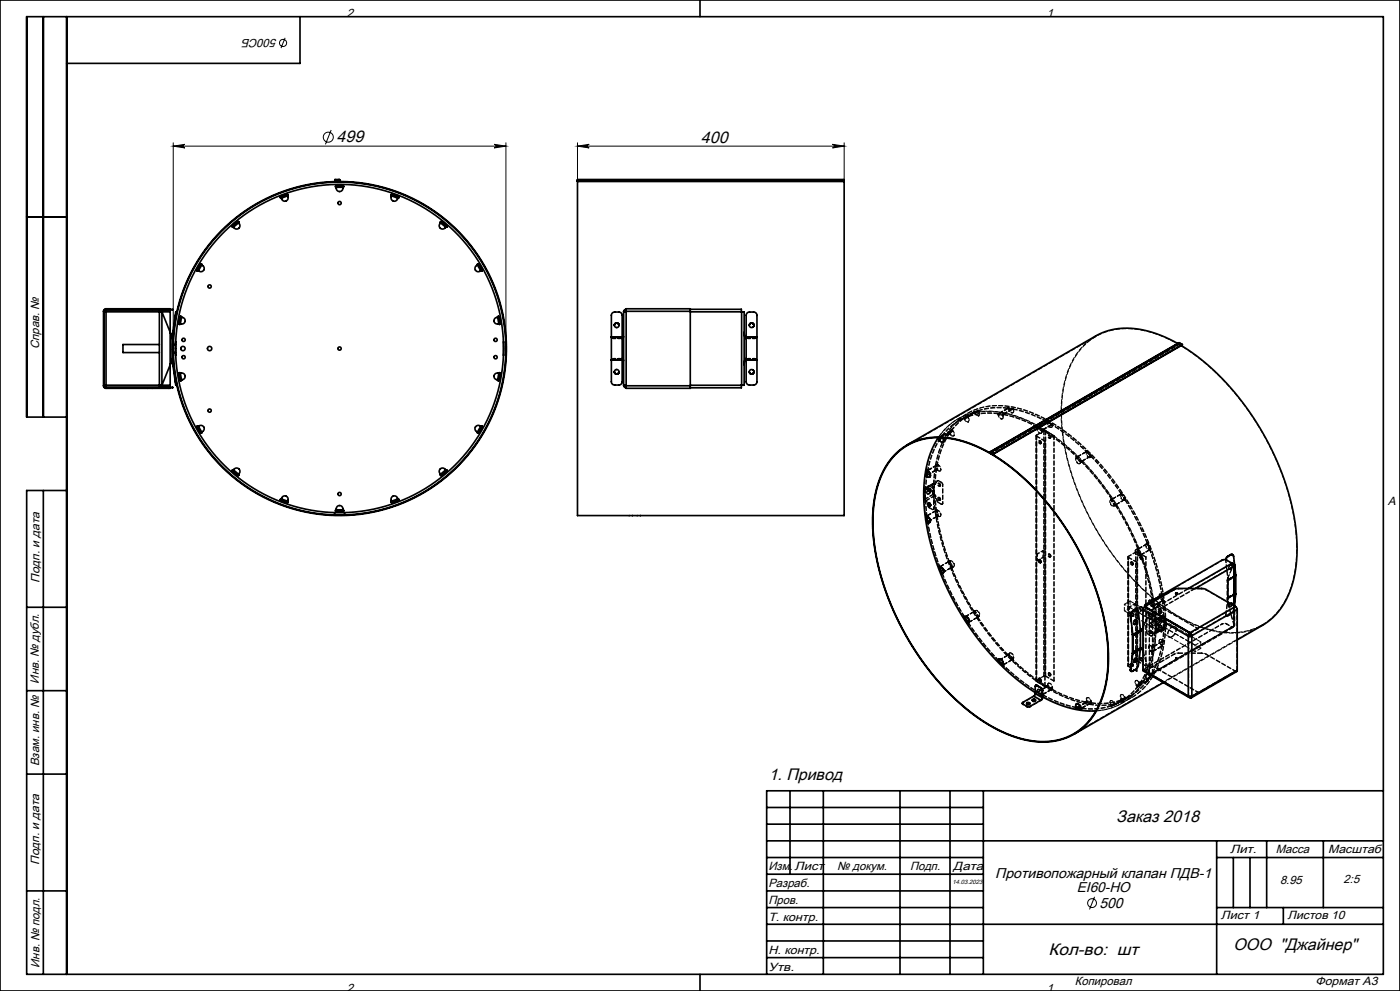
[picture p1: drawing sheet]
<svg xmlns="http://www.w3.org/2000/svg" width="420mm" height="297mm" viewBox="0 0 420 297" stroke-linecap="round" stroke-linejoin="round" font-family="sans-serif">
<defs><g id="words">
<g font-size="5">
<text x="101" y="42.7">499</text>
<text x="210.3" y="42.7">400</text>
<text x="230.6" y="233.7">1. Привод</text>
<text x="334.9" y="246.2">Заказ 2018</text>
<text x="314.5" y="286.1">Кол-во: шт</text>
<text x="370.1" y="284.6">ООО &quot;Джайнер&quot;</text>
</g>
<text font-size="4.4" x="329.8" y="272.1">500</text>
<g font-size="4.3">
<text x="298.6" y="263.2">Противопожарный клапан ПДВ-1</text>
<text x="323.1" y="267.2">EI60-НО</text>
</g>
<g font-size="3.6">
<text x="104" y="5.2">2</text>
<text x="314" y="5.2">1</text>
<text x="83.1" y="11.7" transform="rotate(-180 83.1 11.7)">500СБ</text>
<text x="11.7" y="104.5" transform="rotate(-90 11.7 104.5)">Справ. №</text>
<text x="416.4" y="151.2">A</text>
<text x="11.9" y="174.7" transform="rotate(-90 11.9 174.7)">Подп. и дата</text>
<text x="11.7" y="204.9" transform="rotate(-90 11.7 204.9)">Инв. № дубл.</text>
<text x="11.7" y="229.6" transform="rotate(-90 11.7 229.6)">Взам. инв. №</text>
<text x="369" y="255.7">Лит.</text>
<text x="382.8" y="255.7">Масса</text>
<text x="398.4" y="255.8">Масштаб</text>
<text x="11.7" y="259.2" transform="rotate(-90 11.7 259.2)">Подп. и дата</text>
<text x="230.5" y="260.6">Изм.</text>
<text x="238.4" y="260.6">Лист</text>
<text x="251.1" y="260.6">№ докум.</text>
<text x="273" y="260.6">Подп.</text>
<text x="286" y="260.6">Дата</text>
<text x="230.5" y="265.9">Разраб.</text>
<text x="384" y="264.9">8.95</text>
<text x="403.1" y="264.6">2:5</text>
<text x="230.5" y="275.9">Т. контр.</text>
<text x="230.6" y="270.9">Пров.</text>
<text x="366.2" y="275.5">Лист 1</text>
<text x="386.3" y="275.4">Листов 10</text>
<text x="230.6" y="285.9">Н. контр.</text>
<text x="11.9" y="290" transform="rotate(-90 11.9 290)">Инв. № подл.</text>
<text x="230.6" y="290.9">Утв.</text>
<text x="104" y="297.2">2</text>
<text x="314" y="297.2">1</text>
<text x="322.5" y="295.3">Копировал</text>
<text x="394.6" y="295.2">Формат А3</text>
</g>
<text font-size="1.8" x="285.8" y="265">14.03.2023</text>
</g></defs>
<g fill="none" stroke="#000" stroke-width=".3">
<path d="M85.5 11.3l-1.2 3.1M99.4 39l-1.8 4.3M52 42.8v61.6M52 43.8h99.8M52 43.8l3.5-.5a.54 .54 0 0 0-.5 .5 .54 .54 0 0 0 .5 .5zM148.3 43.3l3.5 .5-3.5 .5a.54 .54 0 0 0 .5-.5 .54 .54 0 0 0-.5-.5zM151.8 42.8v61.6M173.2 43.8h80M173.2 42.8v11M173.2 43.8l3.5-.5a.54 .54 0 0 0-.5 .5 .54 .54 0 0 0 .5 .5zM249.7 43.3l3.5 .5-3.5 .5a.54 .54 0 0 0 .6-.5 .54 .54 0 0 0-.6-.5zM253.2 42.8v11"/>
<path d="M328.4 268.8l-1.5 3.8"/>
<circle cx="84.9" cy="12.9" r="1.07"/>
<circle cx="98.5" cy="41.1" r="1.5"/>
<circle cx="327.6" cy="270.7" r="1.33"/>
</g>
<circle cx="101.9" cy="104.5" r="49.9" fill="none" stroke="#000" stroke-width=".35"/>
<g fill="none" stroke="#000" stroke-width=".5">
<path d="M0 0h420v297h-420zM13 5v120M20 5v287M90 5v14h-70M210 0v5M84.3 59.1l-.2 .1M84.3 59.1v.1M84.3 59.1h.1M84.3 59.1l.1 .3M84.3 59.2l-.1 .1M84.4 59.2h.1M84.4 59.3l-.2 .1"/>
<path d="M86.2 58.4l.1 .3M86.2 58.4h.1M86.2 58.4v.1M86.2 58.5h.1M86.2 58.6l.2-.1-.1-.2-2.2 .8 .1 .3M86.3 58.7a1.03 1.03 0 0 1-.5 1.5 1.03 1.03 0 0 1-1.4-.8M86.3 58.7l-1.9 .7M86.4 58.3l-.2 .1M86.4 58.5h-.2M100.7 55.8v.2h.2M100.7 55.8h2.4M100.9 55.8v.2"/>
<path d="M100.9 55.8h-.2M100.9 55.8h.1M100.9 56h-.2M100.9 56h.1M100.9 56.1a1.03 1.03 0 0 0 1 1.3 1.03 1.03 0 0 0 1-1.3M100.9 55.8v.3M100.9 56.1h2M101.7 53.8l.4 .3M101.7 54l.2 .1M101.7 53.8v.2M101.7 53.8h-1.2v.2h1.2M101.9 54.2l.3 .4"/>
<path d="M101.9 54.2h.2M101.9 54.1h.2M101.9 54.1v.1M102.1 54.2l.1 .2M102.1 54.1v.1M102.2 54.4a50.1 50.1 0 0 1 43.5 74.2 50.1 50.1 0 0 1-85.9 2.9 50.1 50.1 0 0 1 38.3-77l3.8-.1v.2a49.9 49.9 0 0 0-43.9 73.6 49.9 49.9 0 0 0 85.7 3.5 49.9 49.9 0 0 0-37.7-77l-3.8-.1M102.2 54.4v.2M102.9 55.8v.3M102.9 56h.1M102.9 55.8h.1M102.9 56h.2M102.9 55.8v.2"/>
<path d="M102.9 55.8h.2M103.1 55.8v.2h-.2M117.3 58.5h.2M117.4 58.3l.2 .1M117.5 58.7a1.03 1.03 0 0 0 .5 1.5 1.03 1.03 0 0 0 1.3-.8M117.5 58.7l1.8 .7M117.5 58.6l-.2-.1 .1-.2 2.3 .8-.1 .3M117.5 58.6h.1M117.6 58.4l-.1 .1M117.6 58.4h.1M117.6 58.4l-.1 .3M119.4 59.3l.2 .1"/>
<path d="M119.4 59.2h.1M119.4 59.2l.2 .1M119.5 59.1l-.2 .3M119.5 59.1h.1M119.5 59.1l-.1 .1M119.5 59.1l.1 .1M173.2 54.4v100.1h80v-100.1M173.2 54v.1M173.2 54.2v.2M173.2 54.2h80M173.2 54.1h80M173.2 54v-.2h80v.2"/>
<path d="M173.2 54h80M173.2 54.4h80M173.2 54.1v.1M253.2 54v.1M253.2 54.2v.2M253.2 54.1v.1M8 65h12M60.2 79.3l.3 .1M60.2 79.3l-1 1.7M60.2 79.3h.1M60.2 79.3h.2M60.3 79.1l-.1 .2"/>
<path d="M60.4 79.3h.1M60.4 79.4l.1-.2-.2-.1-1.2 2.1 .2 .1 .1-.2M60.5 79.2l-.1 .1M60.5 79.4a1.03 1.03 0 0 1 .6 1.5 1.03 1.03 0 0 1-1.6 .3M60.5 79.4l-1 1.8M69.7 67.9l.1 .2M69.8 67.8l.1 .2M69.8 67.8l-.1 .2M69.8 67.8h.1M69.8 67.8l.2 .3M69.9 68l-.1 .1M69.9 68h.1"/>
<path d="M70 68l-.2 .1M71.4 66.5l.2 .3M71.4 66.5h.1M71.4 66.5l.1 .2M71.5 66.7h.1M71.5 66.7l.2-.1-.2-.2-1.8 1.5M71.5 66.4l-.1 .1M71.6 66.8a1.03 1.03 0 0 1 0 1.6 1.03 1.03 0 0 1-1.6-.3M71.6 66.8l-1.6 1.3M71.6 66.5l-.1 .2M132.1 66.5l.2 .2M132.2 66.8a1.03 1.03 0 0 0-.1 1.6 1.03 1.03 0 0 0 1.6-.3"/>
<path d="M132.2 66.8l1.5 1.3M132.2 66.4l.2 .1M132.2 66.7l-.1-.1 .2-.2 1.8 1.5-.2 .2M132.3 66.7h.1M132.4 66.5l-.1 .2M132.4 66.5h.1M132.4 66.5l-.2 .3M132.4 66.5l1.5 1.3M133.8 68l.1 .1M133.8 68h.1M133.8 68l.2 .1M133.9 67.8l-.2 .3"/>
<path d="M133.9 67.8h.1M133.9 67.8l-.1 .2M133.9 67.8l.2 .2M143.2 79.2l.2-.1 1.2 2.1-.2 .1-.1-.2M143.2 79.2l.1 .2M143.2 79.4a1.03 1.03 0 0 0-.6 1.5 1.03 1.03 0 0 0 1.6 .3M143.2 79.4l1 1.8M143.3 79.2l.1 .1M143.4 79.3h.1M143.4 79.1l.1 .2M143.5 79.3h-.1M143.5 79.3h.1"/>
<path d="M143.5 79.3l-.3 .1M143.5 79.3l1 1.7M31.1 93.3v22.3M31.1 93.3h.1M31.2 93.5h.6M31.2 93.3v22.3M31.8 92.5l-.5 .3-.2 .5M31.8 92.9v.6M31.8 92.5v.4M31.8 93.5v22M31.8 92.5h12.4M31.8 92.9h16.3"/>
<path d="M31.8 93.5h16M44.2 92.5v.2h1.4v-.2M44.2 92.5h1.4M45.6 92.5h4.9M47.8 93.5h.8M47.8 93.5v-.2a.5 .5 0 0 1 .8-.4l-.5 .1-.1 .5M47.8 93.5v22M48.5 92.9h2.6M48.6 93.5v22M48.6 93.5l2.5 6.1M48.6 93.5h2.5M50.5 92.5h.6v.2"/>
<path d="M50.5 92.5v.2M50.8 92.7h-19l-.4 .2-.2 .4M50.8 92.7h1v.2h-1zM51.1 92.9v.6M51.1 99.6l.6 1.9M51.1 99.6l.6 1.5M51.1 92.9h.1M51.1 93.5v22M52.1 98.7l-.3 2.3M52.6 94.5l.1-1h.2l-.2 1M52.6 94.5h.1M52.6 94.5l-.9 6.5"/>
<path d="M52.7 94.5l-.2 1.8M53.8 97h.1M53.8 97v.2M53.8 97h.3M53.9 97v.2M53.9 97h.1M54.1 94.8l-.4 2.4h.3v-.2M54.1 94.8l.3 .1v.2M54.1 95l.4 .1M54.1 95h.1M54.1 95l.2 .1M54.2 94.8l-.1 .2"/>
<path d="M54.3 95.1h.1M54.3 94.9v.2M54.5 95.1a1.03 1.03 0 0 1 1 1.2 1.03 1.03 0 0 1-1.4 .7M54.5 95.1l-.4 1.9M59.2 81l.2 .1M59.2 81l-.1 .2M59.2 81l.3 .2M59.2 81h.1M59.4 81.1l-.1 .2M59.4 81.1h.1M144.4 81.1h.1M144.4 81.1l.1 .2"/>
<path d="M144.5 81l-.3 .2M144.5 81h.1M144.5 81l-.1 .1M144.5 81l.1 .2M149.3 95.1a1.03 1.03 0 0 0-1.1 1.2 1.03 1.03 0 0 0 1.4 .7M149.3 95.1l.3 1.9M149.4 95.1v-.2l.2-.1 .4 2.4M149.4 94.9l.1 .2M149.5 95.1h.1M149.6 94.8v.2M149.6 95h.1M149.6 95l-.1 .1"/>
<path d="M149.6 95l-.3 .1M149.6 95l.4 2M149.7 97l.1 .2h.2M149.8 97h.1M149.8 97v.2M150 97h-.4M150 97h.1M150 97h-.2M150 97v.2M185 96.8l.4 .2 .3 .5M185 96.8l-.5 .3-.2 .4a.7 .7 0 0 1 .7-.7 .7 .7 0 0 1 .7 .7M185 96.8l.7 .5"/>
<path d="M185.7 97.4v.1M187.1 93.5v22M187.8 92.9l-.4 .1-.2 .5h.6h-.7M187.8 93.3v-.8h19.3v.8M187.8 92.7l-.5 .2-.2 .6M187.8 93.3h19.3M187.8 93.3v22.3M207.1 92.7h15.3v.8M207.1 93.5h15.4M207.1 93.3v22.3M222.5 93.5h.7v22h-.7M222.5 93.5v22"/>
<path d="M223.2 99.6a1.96 1.96 0 0 0 .6 1.9M224.8 97.5a.7 .7 0 0 1 .7-.7 .7 .7 0 0 1 .7 .7M225.4 96.8a.69 .69 0 0 1 .7 .4 .69 .69 0 0 1-.1 .8M225.5 96.8l.4 .2 .3 .5M225.5 96.8l-.6 .3M31.1 115.6l.2 .6 .5 .2M31.1 115.6h.1M31.2 115.6l.2 .4 .4 .2h19M31.2 115.5h.6M31.8 115.5v.6M31.8 116.1v.3M31.8 116.4h12.4"/>
<path d="M31.8 116.1h16.3M31.8 115.5h16M44.2 116.4h1.4M44.2 116.4v-.2h1.4v.2M45.6 116.4h4.9M47.8 115.5h.8M47.8 115.5v.1a.5 .5 0 0 0 .8 .5l-.5-.2-.1-.4M47.8 103.3h-10.9v2.4h10.9M48.5 116.1h2.6M48.6 115.5h2.5M50.5 116.2v.2M50.8 116.1h1v.1h-1z"/>
<path d="M51.1 116.2v.2h-.6M51.1 115.5v.6M51.1 116.1h.1M51.1 109.3l-2.5 6.2M51.7 107.8v.1M51.7 107.5l-.6 1.8M51.7 107.8h.1M51.7 101.1h.1M51.7 101.1v6.7M51.7 107.8l-.6 1.5M51.7 101v.1M51.7 101h.1"/>
<path d="M51.7 107.9l.9 6.5M51.8 107.8v.1M51.8 105.7h.1M51.8 103.3h.1M51.8 101.1v6.7M51.8 101v.1M51.8 107.9l.3 2.3M51.8 107.9h-.1M52 105.7h.7M52 103.3h.7M52.5 112.6l.2 1.8M52.7 102.5v4"/>
<path d="M52.7 114.4l.2 1h-.2l-.1-1M52.7 114.4h-.1M53.8 111.7v.2M53.8 111.9h.1M53.8 111.9l.3 2M53.9 111.7v.2M53.9 111.9h-.1M53.9 111.9h.1M54 111.9v-.2h-.3l.4 2.4M54.1 111.9a1.03 1.03 0 0 1 1.4 .7 1.03 1.03 0 0 1-1 1.2M54.1 111.9h-.3M54.1 111.9l.4 1.9"/>
<path d="M54.1 113.9h.1M54.1 113.9l.1 .2M54.3 113.9h.1M54.3 113.9h-.2M54.3 113.9v.2M54.4 113.9v.1l-.3 .1M54.5 113.8l-.4 .1M149.3 113.8l.3 .1M149.5 113.9h.1M149.5 113.9l-.1 .2M149.6 113.9v.2M149.6 113.9h.1"/>
<path d="M149.6 111.9a1.03 1.03 0 0 0-1.4 .7 1.03 1.03 0 0 0 1.1 1.2M149.6 111.9h.4M149.6 111.9l-.3 1.9M149.8 111.9h.1M149.8 111.9h.2M149.8 111.7v.2M150 111.9h.1M150 111.7v.2M150 111.7l-.4 2.4-.2-.1v-.1M150 111.7h-.2l-.1 .2M151 102.5h.1M151.1 106.5h.1"/>
<path d="M151.1 102.5v4M183.4 101v.1M183.4 107.8v.1M183.4 101v-6.5a.99 .99 0 0 1 1-1h1.2a.99 .99 0 0 1 1 1v6.5M183.4 107.9v6.5a.99 .99 0 0 0 1 1h1.2a.99 .99 0 0 0 1-1v-6.5M183.4 107.8h3.2M183.4 101.1h3.2M183.4 101.1v6.7M183.4 101h3.2M183.4 107.9h3.2M184 107.8v-.3h.6v.3M184 101.1v.3h.6v-.3"/>
<path d="M184.3 111.4a.7 .7 0 0 0 .7 .7 .7 .7 0 0 0 .7-.7 .69 .69 0 0 1-.7 .7 .69 .69 0 0 1-.7-.7M185.4 107.8v-.3h.6v.3M185.4 101.1v.3h.6v-.3M185.7 111.4a.69 .69 0 0 1-.7 .7 .69 .69 0 0 1-.7-.7M186.6 107.5l.5 .6M186.6 101v.1M186.6 107.8v.1M186.6 101.1v6.7M187.1 115.5h.7h-.6l.2 .4 .4 .2M187.1 115.5l.2 .5 .5 .2M187.1 100.9l-.5 .6M187.8 115.6v.8h19.3v-.8"/>
<path d="M187.8 115.6h19.3M207.1 115.5h15.4M222.4 115.5v.7h-15.3M223.8 107.5a1.96 1.96 0 0 0-.6 1.8M223.8 107.8v.1M223.8 101v.1M223.8 101v-6.5a.99 .99 0 0 1 1-1h1.3a.99 .99 0 0 1 1 1v6.5M223.8 107.9v6.5a.99 .99 0 0 0 1 1h1.3a.99 .99 0 0 0 1-1v-6.5M223.8 107.8h3.3M223.8 101.1h3.3M223.8 101.1v6.7M223.8 101h3.3"/>
<path d="M223.8 107.9h3.3M224.4 107.8v-.3h.7v.3M224.4 101.1v.3h.7v-.3M224.8 111.4l.1 .4 .6 .3M225.9 107.8v-.3h.6v.3M225.9 101.1v.3h.6v-.3M225.9 110.9a.68 .68 0 0 1 .2 .8 .68 .68 0 0 1-.6 .4M226.2 111.4l-.4 .6-.8-.1M226.2 111.4l-.3 .6M227.1 107.8v.1M227.1 101v.1M227.1 101.1v6.7"/>
<path d="M353.3 102.9a28.4 28.4 0 0 0-19.8-4.1l-2.1 .6-2.7 1.3-56.6 32.6M353.8 102.7l-56.7 32.7M353.8 102.7l-56.5 32.7M353.8 102.7l.9 .5M354.4 103.6a77 77 0 0 1 29.4 36.2 58.9 58.9 0 0 1 4.7 32.2 21.5 21.5 0 0 1-9.7 15.4l-7.6 4.4M354.7 103.2l-56.6 32.7M354.7 103.2l-56.6 32.8M20 125h-12v-120h407v287h-407v-145h12M59.1 127.7l.1 .2M59.2 127.9h.1M59.2 127.9l1 1.7M59.3 127.7l.1 .1"/>
<path d="M59.4 127.8h.1M59.4 127.8l-.2 .1M59.4 127.8l-.1-.2-.2 .2 1.2 2 .2-.1-.1-.2M59.5 127.8a1.03 1.03 0 0 1 1.6 .2 1.03 1.03 0 0 1-.6 1.5M59.5 127.8l-.3 .1M59.5 127.8l1 1.7M60.2 129.7h.1M60.2 129.7l.1 .1M60.4 129.6h.1M60.4 129.6l-.2 .1M60.4 129.6l.1 .1M60.5 129.5l-.3 .1"/>
<path d="M143.2 129.5l.3 .1M143.4 129.6l.1 .1M143.4 129.6l-.1 .1M143.4 129.6h.1M143.5 129.7l-.1 .1M143.5 129.6h.1M144.2 127.8a1.03 1.03 0 0 0-1.6 .2 1.03 1.03 0 0 0 .6 1.5M144.2 127.8l.3 .1M144.2 127.8l-1 1.7M144.4 127.8h.1M144.4 127.8l.1 .1M144.4 127.6l.2 .2-1.2 2-.2-.1 .1-.2"/>
<path d="M144.4 127.6l-.1 .2M144.5 127.7l-.1 .1M144.5 127.9l-1 1.7M144.5 127.9h.1M144.6 127.7l-.1 .2M281.5 131.2a32.4 32.4 0 0 0-4.3 20 78.8 78.8 0 0 0 21.2 46.3 61.3 61.3 0 0 0 12.2 10.1M281.7 131.7l.1 .2M281.8 131.6l-.1 .1M281.8 131.6v.1M281.8 131.6v.3M281.8 131.9a.78 .78 0 0 0 1.2 .5M282 131.2l-.3 .5"/>
<path d="M282.1 131.2l-.3 .4M282.4 131.2l-.6 .7M282.7 131.2l.3 .6v.6M282.9 131.2l.3 .6-.1 .6M283.1 132.4l-.1 .1M283.1 132.4l-.2 .1M296.9 135.7a28.4 28.4 0 0 0-20-4.2 18.8 18.8 0 0 0-13.7 14.1 50.1 50.1 0 0 0 1.2 27.8 80.8 80.8 0 0 0 29.6 42.2 32.7 32.7 0 0 0 21.6 6.6 18.3 18.3 0 0 0 15.3-13.6 48.6 48.6 0 0 0-.7-27.5 81.3 81.3 0 0 0-29.1-42.7l-3.9-2.6a79.2 79.2 0 0 1 32.9 45.2 48.5 48.5 0 0 1 .7 27.5 18.4 18.4 0 0 1-22.4 13.3 47.4 47.4 0 0 1-23.5-13.9 80.6 80.6 0 0 1-22.9-47.8 32.6 32.6 0 0 1 5.1-22 18.3 18.3 0 0 1 19.4-6.4 36.5 36.5 0 0 1 10.4 4.1M296.9 135.7v.1M297 135.6l-.1 .1M297 135.5l.1 .1M297 135.6l.1 .1M297 135.5v.1"/>
<path d="M297.1 135.7l-.2 .1M297.1 135.6v.1M297.3 135.4l-.3 .1M297.3 135.5l-.2 .1M297.3 135.4l.8 .5M297.3 135.5l.8 .5M297.3 135.4v.1M297.3 135.6l-.2 .1M297.5 135.6l-.4 .2M298.1 135.9v.1M13 147v145M69.7 141l.1 .1"/>
<path d="M69.8 140.8l.1 .2M69.8 141.1h.1M69.9 141l-.1-.2-.1 .2 1.8 1.5 .2-.2M69.9 141l-.1 .1M70 140.8a1.03 1.03 0 0 1 1.6-.3 1.03 1.03 0 0 1 0 1.6M70 140.8l-.2 .3M70 140.8l1.6 1.3M71.4 142.4h.1M71.4 142.4l.1 .1M71.5 142.2h.1M71.5 142.2l-.1 .2M71.5 142.2l.1 .2"/>
<path d="M71.5 142.2l.2 .1M71.6 142.1l-.2 .3M84.1 149.8l2.2 .8 .1-.2-.2-.1M84.1 149.8h.2M84.2 149.6l.1 .1M84.3 149.8h.1M84.3 149.7v.1M84.4 149.7h.1M84.4 149.6h-.2l-.1 .2M84.4 149.5a1.03 1.03 0 0 1 1.4-.8 1.03 1.03 0 0 1 .5 1.5M84.4 149.5l-.1 .3M84.4 149.5l1.9 .7"/>
<path d="M86.2 150.5h.1M86.2 150.5l.2 .1M86.2 150.4h.1M86.2 150.4v.1M86.2 150.4h.2M86.3 150.2l-.1 .3M100.4 153.6v.7M100.7 153.1h.2M100.7 152.9h.2M100.9 153.1h.1M100.9 152.9v.2M100.9 152.9h.1"/>
<path d="M100.9 152.8a1.03 1.03 0 0 1 1-1.3 1.03 1.03 0 0 1 1 1.3M100.9 152.8v.3M100.9 152.9h-.2v.2h2.4v-.2h-.2M100.9 152.8h2M100.9 153.1h2M102.9 152.8v.3M102.9 152.9h.1M102.9 153.1h.1M102.9 152.9v.2M103.1 152.9h-.2M103.1 153.1h-.2M103.4 153.6v.7"/>
<path d="M117.5 150.2l.1 .3M117.5 150.3l-.2 .1 .1 .2M117.5 150.4l.1 .1M117.5 150.4h-.2M117.5 150.4h.1M117.6 150.5l-.2 .1M117.6 150.5h.1M119.3 149.5a1.03 1.03 0 0 0-1.3-.8 1.03 1.03 0 0 0-.5 1.5M119.3 149.5l.2 .3M119.3 149.5l-1.8 .7M119.4 149.6h.2l.1 .2M119.4 149.7h.1"/>
<path d="M119.4 149.7l.1 .1M119.5 149.8l-1.9 .7M119.5 149.8h.1M119.6 149.6l-.2 .1M119.6 149.8h-.1M119.7 149.8l-2.3 .8M132.2 142.1l.2 .3M132.2 142.2l-.1 .1 .2 .2M132.3 142.2l.1 .2M132.3 142.2l-.2 .2M132.3 142.2h.1M132.4 142.4l-.2 .1"/>
<path d="M132.4 142.4h.1M133.7 140.8a1.03 1.03 0 0 0-1.6-.3 1.03 1.03 0 0 0 .1 1.6M133.7 140.8l.2 .3M133.7 140.8l-1.5 1.3M133.8 140.9l.1-.1 .2 .2-1.8 1.5M133.8 141h.1M133.8 141l.1 .1M134 140.8l-.2 .2M134.1 141l-.2 .1M277.8 142.6l.4 .3a.45 .45 0 0 0 .5 .2 .45 .45 0 0 0 .3-.4M277.9 142.6h-.1M278 154.5v.2"/>
<path d="M278 154.5v.1M278 154.8l.3 1.8h-.2M278 154.8l.2 .1M278 154.8h.3M278 154.6h.1M278 154.6v.2M278 154.5h-.2l.3 2.1M278 142.7h.1M278.2 141.1l-.2 1.6M278.2 154.9l.5 .4 .3 .7M278.2 156.5l-.1 .1M278.2 140.9v.1"/>
<path d="M278.3 141.2l-.3 1.5M278.3 141.2l.1 .2M278.3 141.2l.3 .1M278.3 140.9v.3M278.3 140.9v.1M278.3 140.9h.1M278.3 154.8l.5 .5 .3 .7M278.3 154.8l-.1 .1M278.3 141l-.2-.2-.3 1.8M278.3 141v.1M278.4 141.4l.5 .6 .1 .7M278.6 146.5a.43 .43 0 0 1 .5 .3 .43 .43 0 0 1-.3 .6l-.3-.5z"/>
<path d="M278.6 150.8a.43 .43 0 0 1 .5 .3 .43 .43 0 0 1-.3 .5l-.3-.4zM278.6 141.3l.4 .6 .1 .7M278.6 141.3l-.2 .1M278.6 146.5l.1 .5 .4 .3M278.6 150.8l.1 .5 .4 .3-.4-.3zM278.7 150.8l.1 .4 .3 .3M278.8 146.5v.5l.3 .3M279 156a.49 .49 0 0 1-.2 .6 .49 .49 0 0 1-.6-.1M279.1 156l-.3 .6M279.1 142.6l-.3 .4M279.1 156h-.1M279.1 142.6l-.1 .1"/>
<path d="M281.8 169.8l.1 .1M281.8 169.8h-.1l.8 2.2M281.8 170l.7 1.8M281.9 169.9h.1M281.9 169.9l-.1 .1M282 170l.5 .2 .5 .6M282 170h-.2M282.1 169.9l.6 .2 .4 .7M282.1 169.9l-.1 .1M282.1 169.9l-.3 .1M282.5 171.8h.1M282.6 171.8l-.1 .2"/>
<path d="M282.6 171.9l-.1 .1M283 170.8a.6 .6 0 0 1 .1 .7 .6 .6 0 0 1-.6 .3M283.1 170.8a.68 .68 0 0 1-.2 1M283.1 170.8h-.1M311.7 167.8a.43 .43 0 0 1 .5 .3 .43 .43 0 0 1-.3 .5l-.3-.4zM311.7 167.8l.1 .5 .4 .3M311.8 167.8l.1 .4 .3 .3M311.8 167.8h.1M352.7 177.9h.6M368.3 166.7l-.6 1M368.3 166.7l.1 .1M368.4 166.8l-.6 1"/>
<path d="M369.2 166.2l-.9 .5M369.2 166.2l.1 .1M369.3 166.3a.51 .51 0 0 1 .5-.1 .51 .51 0 0 1 .3 .5l.3 2.5M369.3 166.3l-.9 .5M369.6 168.8l.5 .9M369.6 168.8l-1.9-1-1.1 .1-22.9 13.2-.3 .3 .1 .3M369.6 168.8l-13.1 7.6M369.8 166.2h-.6M370.1 169.1l.2 .3-.2 .2M370.1 169.1a.28 .28 0 0 1 .3 .3 .28 .28 0 0 1-.2 .3M370.1 169.1l-.1 .2M370.1 169.1v.3"/>
<path d="M370.1 169.7h.1M370.1 169.7l-11.4 6.7M370.2 169.7h-.1M370.2 169.7v11.8M370.4 169.4v12.2M370.4 169.7l.3 2.7M370.7 172.4v.1M370.7 178l-.3 .2M370.7 178l-.3 2.4M370.7 172.4l-.3 .2M370.7 178h.1M370.7 172.5v5.5"/>
<path d="M370.7 172.5l-.3 .2M370.7 178l-.3 .1M8 182h12M289.2 184.8l1.2 2.1 .1-.1M289.2 184.8l.1 .1M289.2 184.8h.1M289.3 185h-.1M289.3 185l1 1.7M289.4 184.9a.78 .78 0 0 1 1 .4M289.4 184.9l-.1 .1M289.4 184.8h.6l.5 .5M290.4 186.6h.1"/>
<path d="M290.4 185.3l.2 1.2M290.4 186.6l.1 .2M290.5 185.3l.3 .7-.2 .5M290.5 185.3h-.1M290.6 186.5l-.2 .1M299.3 198l1.6 1.6 .1-.2M299.4 197.9v.1M299.4 197.9l1.4 1.4M299.4 197.9l-.1 .1M299.5 197.9h-.1M299.7 197.6l.4-.1 .4 .2M300.4 197.8a.52 .52 0 0 0-.5-.3 .52 .52 0 0 0-.5 .4"/>
<path d="M300.4 197.8l.4 .6v.7M300.5 197.7l.4 .7v.6M300.5 197.7l-.1 .1M300.8 199.3h.1M300.8 199.1v.2M300.8 199.3l.2 .1M300.9 199.3h.1M300.9 199.3l.1 .1M300.9 199l-.1 .1M300.9 199l-.1 .3M339.1 184.5l.1 .1M339.1 184.5l.2 1.6"/>
<path d="M339.2 184.6l.7 5.6M339.3 199.4l-.2 1.3M339.5 188.1l.2 2.1M339.7 183.2l-.5 .6-.1 .7M339.7 183.2l.1 .1M339.7 190.2v.1M339.7 190.2h.2M339.7 195.8l.2 .1M339.7 195.8l-.2 1.8M339.7 195.7v.1M339.7 190.3h.2M339.7 195.7l.2 .1"/>
<path d="M339.7 190.3v5.4M339.8 183.3l-.5 .5-.1 .8M339.9 190.2v.1M339.9 195.9l-.7 4.9M339.9 195.8v.1M339.9 190.3v5.5M340.3 190.1l-.4 .2M340.3 187.1a.8 .8 0 0 0 .5-1.2 .79 .79 0 0 1-.5 1.2M340.5 185.9a.59 .59 0 0 1 .7 .5 .59 .59 0 0 1-.5 .7 .59 .59 0 0 1-.7-.5 .59 .59 0 0 1 .5-.7zM340.5 197.5l.4-.2a.69 .69 0 0 1 .1 .8 .69 .69 0 0 1-.8 .4v-.5zM340.6 182.7l.1 .1M340.6 182.7l-.9 .5"/>
<path d="M340.6 190l.1 .1M340.6 190l-.3 .2M340.6 189.9v.1M340.6 195.1v.1M340.6 195.2l.1 .1M340.6 195.2l-.3 .2M340.7 182.8a.51 .51 0 0 1 .5 0 .51 .51 0 0 1 .3 .4l.6 5.7M340.7 182.8l-.9 .5M340.7 189.8l-.4 .3M340.7 195.3v-.2l-.4 .2v.2M340.7 190.1l-.4 .2v-.2M340.7 195.3l-.8 .5"/>
<path d="M340.7 189.8v.3M340.8 185.8a.83 .83 0 0 1-.5 1.3M340.9 197.3l-.3 .7-.5 .3M341 197.3a.95 .95 0 0 1-.8 1.1M341.2 182.7h-.6M341.3 189.5l-.6 .3M341.3 195l-.6 .3M341.6 189.4l-.3 .2M341.6 189.4l.1 .1M341.6 189.3v.1M341.6 194.5v.2M341.6 194.7h.1"/>
<path d="M341.6 194.7l-.3 .1M341.7 189.2l-.4 .3M341.7 194.7v-.2l-.4 .2v.3M341.7 194.7l-.4 .3M341.7 189.5l-.4 .2v-.2M341.7 189.2v.3M342.1 188.9v.1M342.1 194.6l-.6 5-.5 .8-1.2 .7a.36 .36 0 0 1-.4 .1 .36 .36 0 0 1-.2-.4M342.1 188.9l-2.2 1.3M342.1 194.6l-2.2 1.3M342.1 194.2l.4 .1 .4 1M342.1 194.5v.1"/>
<path d="M342.1 189l-.4 .2M342.1 189v5.5M342.1 194.5l-.4 .2M342.8 188.3l-.7 .8M342.9 188.1l-.8 1.2M342.9 182.8l13.6 7.9M342.9 182.8v18M343.4 181.5v.3M343.4 181.9l-.5 .9M343.4 181.8l8.8-5.1 1.4-.3 7.8 .1 9.2 5.3M343.4 181.8v.1M343.4 181.9l13.6 7.8"/>
<path d="M343.4 181.8l13.6 7.8M343.4 181.9h.1M347.2 181.1h.5M356.5 190.7v17.9M356.6 190.6h.8M356.6 190.6l-.1 .1M356.7 190.3l.6 .4M357 189.6l.6 .9M357 189.7l.4 .8M357 189.7l-.5 1M357 189.9l-.4 .7M357 189.6v.3"/>
<path d="M357 189.7h.1M357.1 189.8l-.1 .1M357.4 190.6l-.2 .2-.7-.1M357.4 190.5h.2M357.4 190.5v.1M357.6 190.5v18.3M370.6 181.8l.6 .9M370.6 181.8l-13.6 7.8M371.2 182.7l-13.6 7.8M371.2 182.7v18.2M8 207h12M306.7 210.7v.2"/>
<path d="M306.8 211l1.3 .7M306.8 211v.1M308 210.7a.43 .43 0 0 1 .6-.2 .43 .43 0 0 1 .2 .5h-.7zM308 210.8l.6-.2 .3 .3-.4-.3zM308 210.9h.9M308.1 211.7h.9M308.1 211.7v.1M309 211.7v.1M309.7 209.7a.43 .43 0 0 1 .6-.2 .43 .43 0 0 1 .2 .5l-.5 .1zM309.7 209.8l.6-.1 .3 .2-.4-.2zM310.1 208.6l-3.3 2v.4M310.1 208.6l2.1 1.2"/>
<path d="M310.6 207.9l-.5 .7M310.6 207.9l2.1 1.2M310.6 209.9l-.5-.1-.4 .1M311 205.5l-.4 .1v2.3M311 205.5l1.2 .7M311.1 205.4h-.4M311.1 205.4l-.1 .1M311.1 205.4l1.3 .7M311.7 203.4a.43 .43 0 0 1 .5 .3 .43 .43 0 0 1-.3 .5l-.3-.4zM311.7 203.4l.1 .5 .4 .3-.4-.3zM311.8 203.4l.1 .4 .3 .3M311.9 203.4l-.1 .1"/>
<path d="M312.2 206.2l.5 .7M312.2 209.8l-3.2 1.9M312.2 209.8v.1M312.4 206.1l.4 .8M312.4 206.1l-.2 .1M312.7 209.1l-.5 .7M312.7 206.9v2.2M312.8 208.9a30.3 30.3 0 0 0 16 4.2M312.8 209l-.4 .9M312.8 206.9h-.1M312.8 209l-.1 .1M312.8 206.9v2.1"/>
<path d="M323.2 210.9a.51 .51 0 0 0-.5 .8l.2 .5M323.2 210.9l.5 .4 .4 .6M323.3 210.9l.5 .3 .4 .7M323.3 210.9l-.4 .1M323.3 210.9h-.1M324.1 211.9v.3M324.1 212.2l.3 .2M324.1 212.2l-1.3-.2 .1 .2M324.2 211.9h-.1M324.2 211.9l-.1 .3M324.3 212.2l.2 .3-1.6-.3M324.4 212.4h.1"/>
<path d="M339.1 200.7l.2 .5M339.1 200.7l.1 .1M342.9 200.8l.1 .3 13.6 7.9M342.9 200.8l13.6 7.8M349 204.6l-26.8 15.5M356.5 208.6h1.1M356.5 208.6l.1 .4 .4-.1M356.6 208.7l.4 .1M356.9 209l.1 .1M356.9 208.8h.1M357 208.9h.1M357 208.8v.3"/>
<path d="M357.1 208.8h-.1M357.4 208.7l-.1 .3-.3-.1M357.4 208.7h.1M357.4 208.7l.2 .1M357.4 208.7l-.4 .2M357.6 208.8l-.2 .3h-.4M371.2 200.9l-.2 .4-13.6 7.8M371.2 200.9l-13.6 7.9M8 232h12M237 237v25M247 237v55M270 237v55"/>
<path d="M285 237v55M295 237v55M415 237h-185v55M230 252h185M230 257h65M230 242h65M230 247h65M365 252v40M365 257h50M370 257v15M375 257v15M380 252v20"/>
<path d="M397 252v20M8 267h12M230 277h185M230 272h65M230 262h65M230 267h65M365 272h50M385 272v5M210 292v5M230 282h65M230 287h65"/>
<circle cx="101.9" cy="60.9" r=".49"/>
<circle cx="62.9" cy="85.9" r=".49"/>
<circle cx="185" cy="97.5" r=".7"/>
<circle cx="225.5" cy="97.5" r=".7"/>
<circle cx="54.9" cy="104.5" r=".65"/>
<circle cx="55.1" cy="101.9" r=".49"/>
<circle cx="55.1" cy="107.1" r=".49"/>
<circle cx="62.9" cy="104.5" r=".65"/>
<circle cx="101.9" cy="104.5" r=".49"/>
<circle cx="101.9" cy="104.5" r="49.2"/>
<circle cx="148.7" cy="101.9" r=".49"/>
<circle cx="148.7" cy="107.1" r=".49"/>
<circle cx="185" cy="111.4" r=".7"/>
<circle cx="225.5" cy="111.4" r=".7"/>
<circle cx="62.9" cy="123.1" r=".49"/>
<circle cx="101.9" cy="148.1" r=".49"/>
<circle cx="353" cy="177.8" r=".26"/>
<circle cx="347.5" cy="181" r=".26"/>
</g>
<g fill="#000">
<path d="M52 43.8l3.5-.5a.54 .54 0 0 0-.5 .5 .54 .54 0 0 0 .5 .5zM148.3 43.3l3.5 .5-3.5 .5a.54 .54 0 0 0 .5-.5 .54 .54 0 0 0-.5-.5z"/>
<path d="M173.2 43.8l3.5-.5a.54 .54 0 0 0-.5 .5 .54 .54 0 0 0 .5 .5zM249.7 43.3l3.5 .5-3.5 .5a.54 .54 0 0 0 .6-.5 .54 .54 0 0 0-.6-.5z"/>
</g>
<g fill="none" stroke="#000" stroke-width=".3" stroke-dasharray="1.3 .6" stroke-dashoffset="-.1">
<path d="M334.6 151.4a83 83 0 0 1 6.7 13.2M334.7 151.3a83.3 83.3 0 0 1 6.7 13.3M337.4 149.7a83 83 0 0 1 6.8 13.2M337.5 149.7a83.3 83.3 0 0 1 6.8 13.2M282.6 171.7a83.3 83.3 0 0 0 6.8 13.3M282.7 171.7a83.1 83.1 0 0 0 6.7 13.2M285.4 170.1a83.3 83.3 0 0 0 6.8 13.2M285.5 170.1a83.1 83.1 0 0 0 6.8 13.2M356.5 176.4l-11.2 6.4M340 198.1v.2a.67 .67 0 0 0 .8-.3 .67 .67 0 0 0 0-.8l-.5 .3-.3 .6M345.3 183l24.3-14.1M345.7 183.7l24.3-14"/>
<path d="M345.8 183.8l12.9-7.4M346.7 188.3a74.2 74.2 0 0 0-14.5-41 62.3 62.3 0 0 0-24.9-21.6 22.5 22.5 0 0 0-19.8-.2 17.5 17.5 0 0 0-6 5.6M351.5 190.8a2.06 2.06 0 0 0 .9-3.1 2.13 2.13 0 0 0-1.8 3.2l.9-.1M351.7 190.9a2.06 2.06 0 0 0 .8-3.1 2.13 2.13 0 0 0-1.8 3.1h1M358.5 193.4l-11.2-6.5M360.2 192.4l-2.9-1.7M368.6 181.6l.1 .1a.67 .67 0 0 0 .7-.2 .67 .67 0 0 0 0-.8l-.5 .3-.3 .6M369.1 180.7a.67 .67 0 0 0-.3 1.1 .82 .82 0 0 0 .5-1.2l-.2 .1M369.2 181.9a.69 .69 0 0 0 .4-1.1 .7 .7 0 0 0-.7 .4 .7 .7 0 0 0 .1 .8l.2-.1M369.2 180.8a.67 .67 0 0 0-.3 1.1 .82 .82 0 0 0 .6-1.2l-.3 .1M369.6 188l-24.3 14M369.6 187.9l-24.3 14"/>
<path d="M345.6 201.9l24.3-14M345.7 202.1l24.3-14.1M345.7 201.7l24.3-14.1M345.8 201.7l24.3-14"/>
</g>
<g fill="none" stroke="#000" stroke-width=".3" stroke-dasharray="1.3 .6" stroke-dashoffset=".7">
<path d="M281.5 139.4l-.2 1.4M281.7 139.5l.5 .6 .1 .7M282.7 130.7l-.9 1.2M282.8 130.6l-.9 1.2M284.6 130l.8-1.2M284.7 129.9l.9-1.2M285.6 129l-.8 1.2M285.7 128.9l-.8 1.2M286 129.3l.3 .6v.6M286.1 130.6l.1-.6-.3-.7M289.1 125.2l1.3-.5M289.2 125.2l1.3-.6"/>
<path d="M290.5 124.9l-1.3 .5M290.6 124.9l-1.3 .5M292.1 123.5l1.3-.5M292.2 123.5l1.3-.6M293.5 123.2l-1.3 .6M293.6 123.2l-1.3 .5M299.4 124.3l1.4 .2M299.5 124.6l.4 .7 .5 .3M299.6 123.9l1.3 .2M299.6 124.1l1.3 .2M300.5 125.5l-.5-.3-.4-.7M300.9 124.5l-1.4-.2"/>
<path d="M302.4 122.3l1.3 .2M302.4 122.4l1.4 .2M302.6 122.5l1.3 .2M302.7 122.8l.3 .6 .6 .4M303.7 123.7l-.6-.3-.3-.7M303.8 122.6l-1.3-.2M303.9 122.5l-1.4-.3M304 122.6l-1.3-.2M311.1 128.6l.2 .7 .5 .5M311.9 129.8l-.5-.5-.2-.7M312.7 128.9a57.7 57.7 0 0 1 10.4 8.1M312.7 128.8a57.9 57.9 0 0 1 10.4 8.1"/>
<path d="M314.2 126.8l.3 .7 .5 .5M315.1 127.9l-.5-.5-.2-.7M315.5 127.3a57.7 57.7 0 0 1 10.4 8.1M315.5 127.2a57.9 57.9 0 0 1 10.4 8.1M322.7 137.4l.1 .7 .4 .6M323.3 138.7l-.4-.7v-.6M325.9 135.6v.6l.4 .7M326.4 136.8l-.4-.6v-.7M278 142.4l.3-1.5M278.1 142.5l.3-1.5M278.3 141.1l-.2 1.5M278.4 141.2l-.3 1.4"/>
<path d="M278.6 150.8a.5 .5 0 0 1 .6 .2 .5 .5 0 0 1-.1 .6M280 152.5v-5.6M280.2 152.4v-5.6M280.8 140.8l.3-1.5M280.9 140.9l.3-1.5M281.2 140.9l.2-1.5M281.5 153l.5 .4 .3 .7M282.2 154.2l-.3-.7-.5-.4M282.2 140.8l-.1-.6-.5-.6M282.8 150.9v-5.6M282.9 150.8v-5.5M285.3 168.1l.5 .2 .5 .6"/>
<path d="M286.1 169l-.4-.6-.5-.2M313 167.1l-1.2 .7M340.6 165.7l.4 .6 .6 .2M341.7 166.5l-.6-.3-.4-.6M343.8 163.9l.4 .6 .5 .2M344.8 164.6l-.5-.2-.4-.6M347.7 178.7l.3 .7 .5 .4M348.6 179.7l-.5-.4-.3-.7M352.2 176.8l1.4-.3M360.4 176.5l1.5 .3M366.6 168l.7-.2 .7 .2M368.6 170.2a.59 .59 0 0 0 .9 .2 .59 .59 0 0 0 .1-.9 .59 .59 0 0 0-.8-.1 .59 .59 0 0 0-.2 .8"/>
<path d="M369 169.3a.64 .64 0 0 1 .6 .7 .64 .64 0 0 1-.8 .6 .76 .76 0 0 1 .2-1.3M369.1 169.3a.64 .64 0 0 1 .6 .7 .64 .64 0 0 1-.8 .6 .76 .76 0 0 1 .2-1.3M369.2 169.4a.59 .59 0 0 0-.5 .7 .59 .59 0 0 0 .7 .4 .6 .6 0 0 0 .4-.6 .6 .6 0 0 0-.6-.5M300.9 199.2a57.7 57.7 0 0 0 10.4 8.1M301 199.4a57.8 57.8 0 0 0 10.3 8M303.7 195.9l.4 .7v.6M303.7 197.7a57.9 57.9 0 0 0 10.4 8.1M303.8 197.6a57.7 57.7 0 0 0 10.3 8.1M304 197.3v-.7l-.4-.6M340.5 197.2a.67 .67 0 0 0-.4 1.1M340.6 197.3a.74 .74 0 0 0-.4 1.1M340.8 185.8a.72 .72 0 0 0-.8 .9"/>
<path d="M341.4 199.4l-.8 1.2M343.7 181.2l22.9-13.2M344 183.8v5.6M344.1 183.7v5.6M344.5 193.8l.2 .7 .4 .6M344.5 180.5l.3 .7 .6 .4M345.2 195.1l-.4-.6-.1-.7M345.4 195.2l.3-1.5M345.5 181.6l-.5-.5-.3-.7M345.6 193.8l-.3 1.5M345.7 195.2l.2-1.4M345.8 195.3l.2-1.4"/>
<path d="M346.7 182.2v5.6M346.8 182.2v5.5M347.7 192l.1 .7 .5 .6M348.4 193.2l-.5-.6-.1-.6M348.5 193.6l.2-1.5M348.5 193.5l.3-1.4M348.6 193.7l.2-1.5M348.6 193.4l.2-1.5M348.7 193.6l.2-1.5M348.7 192l-.2 1.4M352.2 196.2l1.4-.4M353.6 195.7l-1.4 .3"/>
<path d="M360.4 195.8l1.5 .4M361.9 196l-1.5-.3M366.6 187l-22.9 13.2M366.6 187.1l-22.9 13.2M366.6 187.1l.7-.2 .7 .2M368 187l-.7-.2-.7 .2M369.3 184.1l.8-1.1M370 182.9l-.8 1.2M308.1 211.9l-1.3-.8M311.7 203.4a.5 .5 0 0 1 .6 .2 .5 .5 0 0 1-.1 .6M311.9 206.6l.5 .5 .2 .7M312.5 207.9l-.2-.7-.5-.5"/>
<path d="M315.1 204.8l.5 .5 .2 .7M315.7 206.1l-.2-.7-.5-.5M322.8 212l1.5 .2M322.9 211.9l1.3 .2M323 212l1.3 .2M323.1 212l1.3 .2M323.1 212.1l1.3 .3M324.4 212.4l-1.4-.2M325.9 210.4l1.3 .2M325.9 210.5l1.4 .2M326.1 210.1l1.3 .2M326.4 209l.6 .4 .3 .6"/>
<path d="M327.2 210.1l-.3-.7-.6-.3M327.3 210.4l-1.3-.2M333.3 211.5l1.3-.6M333.4 211.4l1.3-.5M334.7 211.2l-1.3 .5M334.8 211.1l-1.3 .5M336.2 209.8l1.3-.6M336.3 209.7l1.3-.5M337.6 209.5l-1.3 .5M337.7 209.4l-1.3 .5M340.6 204.1l-.1 .6 .4 .7M341 205.3l-.4-.7 .1-.6"/>
<path d="M341.1 205.7l.9-1.2M341.2 205.6l.9-1.2M342.1 204.7l-.8 1.2M342.3 204.6l-.9 1.2M343.8 202.3l-.1 .6 .3 .6M344.1 204l.8-1.2M344.1 203.5l-.3-.7 .1-.6M344.2 203.9l.8-1.2M345.1 203l-.9 1.2M345.2 202.9l-.9 1.2"/>
</g>
<g fill="none" stroke="#000" stroke-width=".3" stroke-dasharray="1.3 .6">
<path d="M353.5 103l-.2-.1M353.5 103v.2M353.6 103h-.1M353.6 102.9h.1M353.6 102.9v.1M353.7 102.7l-.1 .2M353.7 102.9v.1M353.7 103l-.2 .2M353.7 103h-.1M353.7 103.3v-.1M353.8 102.9h-.1M353.8 102.9v-.2"/>
<path d="M281.1 139.1l.2 .2M281.1 139.1h.1M281.1 139.3l-2.8 1.6M281.1 139.3l.1 .1M281.1 139.3h.1M281.2 139.1l.2 .1M281.2 139.4h.1M281.2 139.4l-2.8 1.6M281.2 139.4l-.1-.1M281.3 139.3l.1-.1M281.4 139.4h.1M281.4 139.4h-.2"/>
<path d="M281.5 139.4l-.4-.1M281.6 139.6l-.2-.2M281.6 139.6l.1-.1M281.7 139.5l-.2-.1M281.8 131.6h.1M281.8 131.9h.1M281.8 131.9l.1-.1M281.9 131.6h.1M281.9 131.6l.1 .1M281.9 131.8l-.1-.1M281.9 131.9l.1-.2M281.9 131.9h-.1"/>
<path d="M282 131.7h.1M282 131.7l-.1-.1M282.1 132.1l-.1 .1M282.1 132.1l-.2-.2M282.4 131.2l.1-.3M282.5 130.5l.2 .2M282.5 130.5l.1-.1M282.5 130.9l.2 .3M282.6 130.6l-.1 .3M282.6 130.6h.1M282.6 130.6l.1 .1M282.6 130.4l.2 .2"/>
<path d="M282.7 130.9h-.2M282.7 130.9l.1 .2M282.7 130.7l.1-.1M282.7 130.7l-.1-.1M282.7 130.7v.2M282.7 130.7h.1M282.7 131.2l.1-.1M282.7 131.2h.1M282.8 131.1l.1 .1M284.6 130l.1-.1M284.7 129.9l-2.8 1.7M284.7 129.9h.1"/>
<path d="M284.7 129.9l.1 .2M284.7 129.9l.4 .2M284.8 130.2l-.2-.2M284.8 130.2l.1-.1M284.8 130.1h.1M284.8 130.1l-2.8 1.6M284.8 130.1h.2M284.8 130.1l-.1-.2M284.9 130.1l-.2-.2M285 130.1l.2 .2M285 130.1h.1M285.1 130.1l.2 .2"/>
<path d="M285.3 130.3h-.1M285.4 128.9l-2.8 1.7M285.4 128.9l.1 .2M285.4 128.9h.1M285.4 128.8l.2 .2M285.4 128.8l.2-.1M285.5 129.1h.1M285.5 129.1l-2.8 1.6M285.5 129.1l-.1-.2M285.6 128.7l.1 .2M285.6 129l.1-.1M285.7 129.1l.1-.1"/>
<path d="M285.7 129.1h-.2M285.8 129l-.4-.1M285.9 129.3l-.2-.2M285.9 129.3h.1M286 129.3l-.2-.3M286 130.7l.1-.1M286.1 130.6l.2-.1M287.4 125.5l-.1 .1M289.1 125.2h.1M289.2 125.5l-.1-.3M289.2 125.5l.1-.1M289.3 125.6l.1-.5"/>
<path d="M289.3 125.4l-.1-.2M289.4 125.1h.1M289.4 125.1v.2M289.4 125.5v-.2M289.4 125.5l-.1 .1M289.4 125.8l-.1-.2M289.4 125.3h.1M289.4 125.3v-.2M289.5 125.7l-.1 .1M289.5 125.7l-.1-.2M290.4 123.8l-.2 .1M290.4 125.1l.1 .3"/>
<path d="M290.4 124.7l.1 .2M290.4 124.7l.1-.1M290.4 124.7v.4M290.4 124.7h.1M290.4 126.5l.2-.1M290.5 125.1h-.1M290.5 125.1l.1 .2M290.5 125.4l.1-.1M290.5 124.4l-2.8 1.6M290.5 124.9l-.1-.2M290.5 124.9v.2M290.5 124.9h.1"/>
<path d="M290.5 126.4l-.1 .1M290.5 124.6l.1 .3M290.6 124.5l-2.8 1.6M292.1 123.5h.1M292.2 123.8l-.1-.3M292.2 123.8l.1-.1M292.2 123.5l-2.8 1.6M292.2 123.5h.1M292.2 123.5l.1 .2M292.2 123.5l.4 .2M292.3 123.7l-2.9 1.6M292.3 123.7h.1"/>
<path d="M292.3 123.7l-.1-.2M292.4 123.7l.2 .3M292.4 123.7h.2M292.6 123.7l.1 .2M292.7 123.9l-.1 .1M293.3 123.1l-2.9 1.6M293.3 123.1h.1M293.3 123.1v.1M293.3 123.2l-2.8 1.7M293.3 123.2h.1M293.3 123.2v-.1M293.4 123l.1 .2"/>
<path d="M293.4 123l.1-.1M293.5 122.9l.1 .3M293.5 123.2h.1M293.5 123.3l.1-.1M293.5 123.3l-.2-.1M293.6 124.7l.1-.1M293.6 124.6h.1M293.6 123.2l-.3-.1M293.7 123.6l-.2-.3M293.7 123.6l.1-.1M293.8 123.5l-.2-.3M299.3 123.9l.1-.1"/>
<path d="M299.4 124.1l-.1-.2M299.4 124.1h.1M299.4 124.3l.2-.4M299.5 124.6l-.1-.3M299.5 124.1l-.1-.3M299.5 124.3l.1-.2M299.5 124.3h-.1M299.6 123.9h.1M299.6 123.9v.2M299.6 124.5l-.1 .1M299.6 124.5l-.1-.2M299.6 124.1h.1"/>
<path d="M299.6 124.1v-.2M300.5 125.5l-.1 .1M300.7 125.6l.1-.1M300.8 124.5v.3M300.8 124.8l.1-.1M300.9 124.5h-.1M300.9 124.5v.2M300.9 124.1l-.1 .4M300.9 124.1h.1M300.9 124.1v.2M300.9 124.2l.1 .2M300.9 124.2l.1-.1"/>
<path d="M300.9 124.3v-.2M300.9 124.3v.2M300.9 124.3h.1M301 124.4l.1-.1M301 124.1l.1 .2M302.3 122.2h.1M302.3 122.5v-.3M302.3 122.5l.1-.1M302.4 122.3l-2.8 1.6M302.4 122.3h.1M302.4 122.3v.1M302.4 122.3l.3 .1"/>
<path d="M302.4 122.4v-.2M302.4 122.4l-2.8 1.7M302.4 122.4h.1M302.4 122.4l.2 .1M302.4 122.4v-.1M302.6 122.5l.1 .3M302.6 122.5l.1-.1M302.7 122.4l.1 .3M302.8 122.7l-.1 .1M303.6 123.8l.1-.1M303.7 122.5l-2.8 1.6M303.7 122.5h.1"/>
<path d="M303.7 122.5l.1 .1M303.8 122.6l-2.9 1.7M303.8 122.6h.1M303.8 122.6l-.1-.1M303.8 123.7h.1M303.9 122.5v.2M303.9 122.5l.1-.1M303.9 122.7l.1-.1M303.9 122.7l-.1-.1M304 122.4v.2M304 123l-.1-.3M304 123l.1-.1"/>
<path d="M304 122.6l-.3-.1M304.1 122.9l-.1-.3M310.9 130.4v.3M310.9 130.4l.1 .1M311 130.7h-.1M311 130.5v.2M311 128.2v-.3M311 128.2l.2-.1M311 127.9h.2M311.1 128.4l.2-.4M311.1 128.6v-.2M311.2 128.1v-.2"/>
<path d="M311.2 128.3l.1-.2M311.2 128.3l-.1 .1M311.2 128.6h-.1M311.2 128.6v-.3M311.3 128h.1M311.3 128.1h.1M311.3 128.1v-.1M311.3 128v.1M311.8 132.1l-.1 .1M311.9 132l-.1 .1M311.9 129.8h-.1M312.1 133h.2"/>
<path d="M312.3 133l.1-.1M312.3 129.9l.1-.1M312.5 129.2v.2M312.5 129.4h.1M312.6 129.1l-.1 .1M312.6 129.1v.3M312.7 128.8l-.2 .4M312.7 128.9v-.1M312.7 128.9l-.1 .2M312.7 128.8h.1M312.7 128.9h.1M312.7 128.8v.1"/>
<path d="M312.7 128.9v.2M312.7 128.9h.2M312.7 129.1h.2M312.9 128.9v.2M313.2 129.2l-.1-.1M313.4 132.2l.1-.1M313.6 129.2h-.4M313.7 129.1l-.1 .1M313.7 129.1h-.6M314 126.5v-.2M314 126.5l.1-.1M314 126.3l.1-.1"/>
<path d="M314.1 126.4v-.2M314.1 126.4l-2.8 1.6M314.1 126.4h.1M314.1 126.4v.1M314.1 126.5l-2.8 1.6M314.1 126.5h.1M314.1 126.4l.3 .1M314.1 126.5l.1 .1M314.1 126.5v-.1M314.2 126.6v.2M314.2 126.6l.2-.1M314.4 126.7l-.2 .1"/>
<path d="M314.4 126.5v.2M314.6 130.5h-.1M314.7 130.4l-.1 .1M315 128l.1-.1M315 131.4l.1-.1M315.1 131.3h.1M315.4 128.1l.2-.1M315.5 127.2l-2.8 1.6M315.5 127.2h.1M315.5 127.3l-2.8 1.6M315.5 127.3h.1M315.5 127.2v.1"/>
<path d="M315.5 127.3v-.1M315.7 127.4l.1-.1M315.7 127.4l-.2-.1M315.7 127.6l.1-.1M315.7 127.6v-.2M315.7 127.2v.2M315.7 127.2h.1M315.7 127.4h.1M315.8 127.3l-.3-.1M315.8 127.5v-.2M315.8 127.2v.2M316.1 130.6h.2"/>
<path d="M322.7 137.4l.1-.1M322.8 137.3l.3-.4M322.8 137l.1-.2M322.8 137l.1-.1M322.9 137.4h-.2M322.9 137.4v-.2M322.9 136.8h.1M322.9 137.2l.2-.2M322.9 137.2l-.1 .1M322.9 136.9l.1-.1M323.1 137v-.1M323.1 137h.1"/>
<path d="M323.1 136.9h.1M323.1 136.9v.1M323.3 138.7h-.1M323.9 139l.1-.1M324.1 138.8l.1-.1M324.1 138.6v.2M324.2 138.5l-.1 .1M324.2 138.5v.2M324.4 138.4v-.1M324.4 138.4l-.2 .1M324.4 138.4h.1M324.4 138.4a78.1 78.1 0 0 1 9.1 11.3"/>
<path d="M324.4 138.6l.1-.1M324.4 138.3l-.3 .3M324.4 138.3h.1M324.4 138.3v.1M324.4 138.3a78.4 78.4 0 0 1 9.2 11.3M324.5 138.4l-.1 .2M324.5 138.4h.1M324.6 138.4l-.1 .1M325.8 135.3v-.2M325.8 135.3l.1-.1M325.8 135.1h.1M325.9 135.2v-.1"/>
<path d="M325.9 135.4l-2.8 1.6M325.9 135.4h.1M325.9 135.4v-.1M325.9 135.3l-2.8 1.6M325.9 135.3h.1M325.9 135.3v.1M325.9 135.3l.2 .1M326 135.4l-.1 .2M326 135.4h.1M326 135.5l-.1 .1M326.1 135.4l-.1 .1M326.3 136.9l.1-.1"/>
<path d="M327.1 137.1h.1M327.2 136.7l-2.8 1.7M327.2 136.7h.1M327.2 136.7a78.1 78.1 0 0 1 9.1 11.4M327.2 136.7l.1-.1M327.2 136.9l.1-.1M327.2 136.9h.1M327.3 136.6l-2.9 1.7M327.3 136.6h.1M327.3 136.6l-.1 .1M327.3 136.6a78.4 78.4 0 0 1 9.1 11.4M327.3 136.8l-.1-.1"/>
<path d="M327.3 136.8l.1-.1M327.3 136.9l.2-.1M327.3 136.9l.1-.2M327.4 136.7l-.1 .2M327.4 136.7h.1M327.4 136.7l-.1-.1M327.5 136.7v.1M277.4 146.4v3.3M277.5 149.9l.4 .1M277.5 149.9v-3.3M277.5 146.2v.4M277.5 149.9v-.4"/>
<path d="M277.5 149.5v-3.3M277.6 146.4v3.3M277.6 146.3v.2M277.6 146.5l.4 .2M277.6 149.8v-.2M277.6 149.6v-3.3M277.6 149.8v-3.3M277.6 150.1h.2M277.6 150.1l2.9-1.6M277.6 146.5l.2 .1M277.7 147.2v.1a.58 .58 0 0 0 .8-.2 .58 .58 0 0 0-.2-.7l-.4 .2-.2 .6M277.7 147.4l.1 .1"/>
<path d="M277.8 150.1l2.8-1.6M277.8 154.5l.2-.1M277.9 146.8l-.4-.2M277.9 146.8l.1-.1M277.9 150h.1M277.9 142.6l.1-.1M277.9 142.5l.1-.1M278 154.4l.1 .1M278 150l-.4-.2M278 154.5v-.1M278 154.6l2.8-1.6M278 142.4h.1"/>
<path d="M278 142.4l.1 .1M278 142.7h.1M278 154.5h.1M278 154.6h.1M278.1 142.6v-.1M278.1 142.6l-.1 .1M278.1 154.6l2.8-1.6M278.1 154.6h.1M278.1 142.5h.1M278.1 142.5l-.1-.1M278.1 154.6v.1M278.1 154.6h-.1"/>
<path d="M278.1 142.7l-.1-.2M278.1 140.8h.2M278.2 156.5l.1-.2M278.2 148l.1 .1M278.2 156.5h.1M278.2 140.9l.1-.1M278.3 140.8l.1 .1M278.3 156.3v.1M278.3 156.3l.1 .1M278.3 156.3l2.8-1.6M278.3 156.4l2.8-1.7M278.3 142.8l-.1 .1"/>
<path d="M278.3 142.8l-.2-.2M278.3 141h.1M278.3 141l.1-.1M278.3 156.6h.1M278.4 156.5v-.1M278.4 156.5l-.1 .1M278.4 156.4l2.8-1.6M278.4 156.4h.1M278.4 141h-.1M278.4 141v.2M278.4 141h.1M278.4 156.4h-.1"/>
<path d="M278.4 145.7h.1M278.4 156.6l-.1-.1M278.5 146.4l-.1-.1M278.5 145.7l.4-.1M278.5 151.6l-.1 .1M278.6 156.6h-.2M278.6 156.6l-.2-.1M278.6 145.6h-.1M278.7 146.5h-.1M278.7 150.7l-.1 .1M278.8 145.7h-.4M278.8 152.2l.1-.1"/>
<path d="M278.8 146.4l-.1 .1M278.8 150.7h-.1M278.9 145.6l-.1 .1M278.9 156.6h-.3M279 147.4l.2-.1M279 151.6h.2M279.1 147.3l.2-.2M279.1 151.6l.2-.3M279.2 147.3h.1M279.2 151.6l.1-.1M279.2 146.5l-.1-.1M279.3 147.1l-.2 .2"/>
<path d="M279.6 152.7h.3l.1-.2M279.6 146.2l.1-.1M279.7 152.6l-.1 .1M279.8 148.2h.5M279.8 148.2v-3.2M279.9 148.3v-3.3M279.9 148.3h.3M279.9 152.7h.1M280 152.5l.2-.1M280.2 146.8l-.2 .1M280.2 152.4l-.2 .3-.3-.1M280.2 148.3l.4 .2"/>
<path d="M280.2 148.3v-3.3M280.2 145h-.3M280.3 145h-.5M280.3 148.2l.4 .2M280.3 148.2v-3.2M280.5 148.5h.1M280.5 144.9h.1M280.5 144.9l-2.9 1.6M280.6 145.2l-.4-.2M280.6 145.2l.1-.1M280.6 148.5l.1-.1M280.6 144.9l-2.8 1.7"/>
<path d="M280.7 145.1l-.4-.1M280.8 152.8h.2M280.8 140.9l.1-.1M280.8 152.8l.1-.1M280.8 153h.1M280.8 140.8l-2.8 1.6M280.8 140.8h.1M280.8 140.8l.1 .1M280.8 140.8h.5M280.9 152.7l.2 .1M280.9 153h.1M280.9 153h-.1"/>
<path d="M280.9 140.9h.1M280.9 140.9l-2.8 1.6M280.9 140.9h.3M280.9 140.9l-.1-.1M281 141l-.2-.1M281 141h.1M281 152.8h.1M281.1 141l-.2-.2M281.1 154.9l.1-.1M281.1 154.7h.4M281.1 154.7h.1M281.1 154.7l.1 .1"/>
<path d="M281.1 144.2l.1-.1M281.2 153h-.3M281.2 153l.1-.1M281.2 140.9l.2 .1M281.2 140.9l.1-.1M281.2 154.8h.1M281.2 154.8l.2-.1M281.2 154.8l-.1-.1M281.2 144.1l.4-.1M281.2 150.1h-.1M281.3 154.9h-.2M281.3 154.9h.1"/>
<path d="M281.3 152.9l-.5 .1M281.3 140.8l.2 .2M281.3 144l-.1 .1M281.4 153.1l-.2-.1M281.4 153.1l.1-.1M281.4 154.9l-.2-.1M281.4 154.7l.2 .1M281.4 154.7h.1M281.5 153l-.2-.1M281.5 141h-.1M281.5 144.1l-.4 .1M281.5 150.6h.1"/>
<path d="M281.5 144.8l-.1 .1M281.5 149.1l-.1 .1M281.5 154.7h.2M281.6 144l-.1 .1M281.6 144.8h-.1M281.6 149l-.1 .1M281.7 154.7l-.1 .1M281.9 145.8l.1-.1M281.9 150l.1-.1M282 145.7l.1-.1M282 149.9h.1M282 154.8l.1-.1"/>
<path d="M282 141.2l.1-.1M282.2 154.2l.1-.1M282.2 140.8h.1M282.3 144.6l.2-.1M282.3 151.1l.3 .1 .2-.3M282.5 151.1h-.2M282.6 151.2l.2-.1M282.8 150.9l.1-.1M282.9 145.3h-.1M282.9 150.8l-.1 .3h-.3M333.1 150l.1-.1M333.2 149.9l.1-.1"/>
<path d="M333.2 149.9l-.1 .1M333.2 149.9l.4-.3M333.3 149.6l.1-.1M333.3 151.1l-.1 .1M333.3 149.8l.2-.1M333.3 149.8l-.1 .1M333.4 149.5l.1-.1M333.5 149.7l.1-.1M333.5 149.7h.1M333.6 149.6h.1M333.6 149.6l-.1 .1M334.1 151.7l.1-.1"/>
<path d="M334.2 151.7l.1-.1M334.3 151.5l-.1 .1M334.4 151.5h-.1M334.4 151.5l-.1 .1M334.6 151.6h.1M334.6 151.4l.1-.1M334.6 151.4l-.2 .1M334.6 151.4h.1M334.7 151.3l-.4 .2M334.7 151.3h.1M334.7 151.3l-.1 .1M334.7 151.5l-.1 .1"/>
<path d="M334.7 151.5h.1M334.8 151.5l-.1 .1M336.2 147.9l.1-.1M336.3 147.8l.1-.1M336.3 148.1l-2.8 1.6M336.3 148.1h.1M336.3 149.3h.1M336.3 148.1l.1-.1M336.4 148.1h-.2M336.4 148l-.2 .1M336.4 148h.1M336.4 148l-2.8 1.6"/>
<path d="M336.4 148l-.1 .1M336.5 148l-.1 .1M337.3 149.8h.1M337.3 149.8l.2-.1M337.4 149.7l-2.8 1.7M337.4 149.7h.1M337.4 149.8l.2-.1M337.5 149.7h-.1M337.5 149.7h.1M337.5 149.7l-2.8 1.6M337.5 149.9h.1M337.6 149.7h-.1"/>
<path d="M337.6 149.8l-.1 .1M337.6 149.8h.1M337.7 149.8l-.1 .1M281.7 169.8l.1-.1M281.8 169.7h.1M281.8 169.8v-.1M281.8 169.8l.1-.1M281.9 169.9l2.8-1.7M281.9 169.9h.1M281.9 169.9l2.8-1.6M282 169.9l2.8-1.7M282 169.9h.1"/>
<path d="M282 169.9h-.1M282.5 171.8l.1-.1M282.6 171.7h.1M282.6 171.7l2.8-1.6M282.7 171.8v-.1M282.7 171.8h-.2M282.7 171.9h.1M282.7 171.7l2.8-1.6M282.7 171.7h.1M282.7 171.7h-.1M282.8 171.9h-.2M282.8 171.7l-.1 .1"/>
<path d="M283 171.7h-.2M284.6 168.1h.2M284.6 168.1l.1-.1M284.7 168.2v.1M284.7 168.3l.1-.1M284.7 168h.2M284.8 168.1l.1-.1M284.8 168.2h.1M284.8 168.2h-.1M285 168.2h-.2M285 168.2l.1-.1M285.1 168.1l-.4 .2"/>
<path d="M285.2 168.2h-.2M285.2 168.2l.1-.1M285.3 168.1h-.2M285.4 170.1l.4-.2M285.4 170.1h.1M285.4 170.3l.2-.1M285.5 170.1h.1M285.5 170.1l.2-.1M285.5 170.1h-.1M285.6 170.2l-.2 .1M285.6 170.2h.1M285.7 170h.2"/>
<path d="M285.7 170l.1-.1M285.7 170.2h-.1M285.8 169.9h.2M286 169.9l-.1 .1M286 169.9h.1M286.1 169l.2-.1M311.3 166.1l-.2-.1M311.3 168.1l-.2-.1M311.8 167.7l-.1 .1M311.8 167.8l-.5 .3M311.9 167.6l-.1 .1M312.1 168.6h.2"/>
<path d="M312.2 168.6l.2-.3M312.3 168.6l.1-.1M312.4 168.3l-.2 .3M313 167.1l-.1-.1M313 165.1l-.1-.1M314.6 166.1h-.1M314.7 166l-.1 .1M315 167l.1-.1M315.1 166.9h.1M338.5 167.1v-.4M338.5 166.7l.1 .1M338.6 167l-.1 .1"/>
<path d="M338.6 167v-.2M339.3 168.4l-.1 .1M339.4 168.4h-.1M339.7 169.3h.1M339.8 169.3l.1-.1M340.7 165.4h.6M340.7 165.6l-.1 .1M340.8 165.5l-.1-.1M340.8 165.5h.4M340.8 164.7l-.1 .1M340.9 164.7h.1M341 164.7h-.1"/>
<path d="M341 164.7l.1-.1M341 164.7l.4-.1M341.1 168.5h-.1M341.1 164.5l.2-.1M341.1 164.5l.1-.1M341.1 164.6l-.1 .1M341.1 164.6h.3M341.2 164.4h.2M341.3 164.4h.1M341.3 165.4l-.1 .1M341.3 164.6h.1M341.4 164.6h.1"/>
<path d="M341.6 166.5h.1M341.7 166.5h-.1M341.8 166.5h-.1M342 166.6h.1M342.1 166.4l-.3 .1M342.1 166.4h.1M342.1 166.6h-.1M342.1 166.6h.2M342.2 166.4l-.5 .1M342.2 166.4h.1M342.2 166.4h-.1M342.2 166.8l-.2 .1"/>
<path d="M342.3 166.6h-.2M342.3 166.7l-.1 .1M342.5 167.7h.2M342.7 167.7l.1-.1M343.8 163.9l.1-.1M343.8 166.9l-.1 .1M344 162.9h-.1M344.1 162.8l.1-.1M344.1 162.8l-.1 .1M344.2 162.9l-2.9 1.7M344.2 162.9h.1M344.2 162.9l-2.8 1.7"/>
<path d="M344.2 162.7h.1M344.2 162.9h-.2M344.2 162.9l.1-.1M344.3 162.9l-2.9 1.7M344.3 162.9h.1M344.3 162.9h-.1M344.3 162.9v-.1M344.3 162.8h-.2M344.7 164.7h.2M344.7 164.7l.1-.1M344.8 164.6h.2M344.9 179.8l-.2 .1"/>
<path d="M344.9 164.8l-2.8 1.6M344.9 164.8h.1M344.9 164.7v.1M344.9 164.7l.1-.1M344.9 164.9h.1M345 164.7l-2.8 1.7M345 164.7v.1M345 164.7l-.1 .1M345 164.8l-2.8 1.6M345 164.6v.1M345.1 164.9h-.2M345.1 164.9h.1"/>
<path d="M345.1 179.9l.2 .1M345.2 164.9h-.2M345.2 179.8l-.1 .1M345.2 179.8l.2 .1M345.3 180l.5-.1M345.4 179.9l-.1 .1M345.4 179.9h.3M345.5 179.7l.2 .1M345.5 179.7h.1M345.6 179.7l.2 .1M345.7 179.9h.1M345.7 179.8h.1"/>
<path d="M345.8 179.9h.1M345.8 179.9h-.1M347.7 178.7l.1-.1M348 178l-.1 .1M348.4 178l-.1 .1M348.4 178.1h.2M348.4 178.1l.1-.1M348.5 178.2l-2.8 1.7M348.5 178.2h.1M348.5 178.2v-.1M348.5 178.2l.1 .1M348.5 178.1h.1"/>
<path d="M348.5 178.1h-.2M348.5 178l.2 .1M348.5 179.8l.2 .1M348.5 179.8l.1-.1M348.6 178.3l-2.8 1.6M348.6 178.3h.1M348.6 178.3l-.1-.1M348.6 178.3v-.2M348.6 178.1h.1M348.6 178.1l-.2-.1M348.6 179.7l.2 .1M348.7 180l-2.8 1.6"/>
<path d="M348.7 180h.1M348.7 179.9v.1M348.7 179.9l.1-.1M348.8 179.8v.2M352.2 176.7v.1M352.7 177.9v.1M353.3 177.9l-.1 .2M353.3 178v-.1M353.6 176.5v-.1M360.4 176.4v.1M361.9 176.8v-.1M366.6 167.9v.1"/>
<path d="M367.7 168v-.3M367.8 168h-.1M367.8 167.8v.2M368 168v-.1M368.2 174.1h.2M368.3 173.7h.1M368.3 179.3l.1 .1M368.3 174l.2 .1M368.3 173.7l.2 .1M368.3 173.7v.3M368.3 173.7l.5-.2M368.3 179.2l.2 .1"/>
<path d="M368.3 178.9l.2 .1M368.3 179.2v-.3M368.3 179.2v.1M368.3 179.2l.5-.2M368.4 173.7l.1 .1M368.5 173.1h-.2M368.5 173.8l.4-.2M368.5 179.3l.4-.3M368.5 179.3v-.3M368.5 173.8v.3M368.5 179.3l-.1 .1M368.8 170.5l.1 .1"/>
<path d="M368.8 173.7v-.2M368.8 173.5l.1 .1M368.8 173.5l.4-.3M368.8 173.7l.1 .1M368.8 178.7l.4-.2M368.8 178.7l.1 .1M368.8 179v-.3M368.8 179h.1M368.8 179l.4-.3M368.9 178.8v.2M368.9 173.6v.2M368.9 173.8l.4-.2"/>
<path d="M368.9 179l.4-.2M368.9 170.6h.1M369.2 173.5l.1 .1M369.2 173.5l-.4 .2M369.2 173.2l.1 .1M369.2 173.2v.3M369.2 178.7l.1 .1M369.2 178.5h.1M369.2 178.5v.2M369.3 173.3l-.4 .3M369.3 178.8v-.3M369.3 178.5l-.4 .3"/>
<path d="M369.3 173.6v-.3M369.4 169.3l-.1-.1M369.5 169.3h-.1M369.6 168.9v-.1M369.8 172.9l.4-.2M369.8 172.9l.1 .1M369.8 173.2v-.3M369.8 173.2h.1M369.8 178.2l.4-.3M369.8 178.2h.1M369.8 178.4v-.2M369.8 178.4l.1 .1"/>
<path d="M369.9 173v.2M369.9 173.2l.4-.2M369.9 178.2v.3M369.9 178.5l.4-.3M370 166.7h.1M370 169.7h.1M370 169.7l.1-.1M370.1 169.6h.1M370.1 169.7v-.1M370.2 172.7l.4-.3M370.2 172.9l.1 .1M370.2 172.9l-.4 .3"/>
<path d="M370.2 172.7h.1M370.2 172.7v.2M370.2 178.1l.4-.2M370.2 178.1l.1 .1M370.2 178.1l-.4 .3M370.2 177.9l.1 .1M370.2 177.9v.2M370.3 172.7l-.4 .3M370.3 173v-.3M370.3 178.2v-.2M370.3 178l-.4 .2M370.3 172.7h.1"/>
<path d="M370.3 178.2l.1-.1M370.4 169.7v-.5M370.6 178v-.1M370.6 172.4h.1M370.7 172.4h-.1M370.7 178h-.1M370.7 172.5l-.1-.1M370.7 178l-.1-.1M289.2 184.8l.1-.1M289.4 185v-.1M289.4 185h.1M289.4 185l2.8-1.7"/>
<path d="M289.4 185h-.2M289.4 184.9l.1-.1M289.4 184.9l-.1 .1M289.4 184.9l2.9-1.6M289.4 184.9h.1M289.4 184.9v.1M289.5 184.8h.1M290.4 186.9l.1-.1M290.4 186.6h.1M290.4 186.6l2.9-1.6M290.4 186.6a78.4 78.4 0 0 0 9.2 11.4M290.5 186.6h.1"/>
<path d="M290.5 186.6l2.8-1.7M290.5 186.6h-.1M290.5 186.6a78.2 78.2 0 0 0 9.1 11.3M290.5 186.8h.1M290.5 186.8l.1-.1M290.6 186.7l-.1 .1M292.1 183.2l.1-.1M292.2 183.1l.1-.1M292.2 183.3h.1M292.3 183.3h.1M292.3 183.3h-.1M292.4 183.1l-.1 .2"/>
<path d="M292.4 183.1h.2M292.6 183.1l-.4 .2M292.6 183l-.2 .1M292.6 183h.1M292.7 183l-.1 .1M292.7 183h-.1M293.3 185l.3-.2M293.3 185h.1M293.3 185a78.4 78.4 0 0 0 9.1 11.4M293.3 185v-.1M293.3 184.9h.1M293.3 184.9l.2-.1"/>
<path d="M293.3 184.9v.1M293.3 184.9a78.2 78.2 0 0 0 9.1 11.4M293.4 185.2l.1-.1M293.5 185.1l-.1 .1M293.5 185.1l.1-.1M293.5 184.8l.2-.1M293.5 184.8h.1M293.6 183.5h.1M293.6 185l-.1 .1M293.6 184.8l.2-.1M293.8 184.7h-.1M299.4 197.8l.1-.1"/>
<path d="M299.5 197.9v-.2M299.5 197.8l.1-.1M299.5 197.9l.1-.2M299.5 197.9h-.1M299.6 198v-.1M299.6 198h.1M299.6 198l2.8-1.6M299.6 198h-.2M299.6 197.7l.2-.2M299.6 197.9l2.8-1.6M299.6 197.9h.1M299.6 197.9h-.1"/>
<path d="M299.6 197.9v.1M300.9 199.2h.1M300.9 199.3l2.8-1.6M300.9 199.3v-.1M300.9 199.6l.1-.1M300.9 199.2l2.9-1.6M300.9 199.2v.1M301 199.4l.1-.1M301 199.5v-.1M301.1 199.3l-.1 .2M302.3 196.3v-.2M302.3 196.3l.1-.1"/>
<path d="M302.3 196.1l.1-.1M302.4 196.2v-.2M302.4 196.4h.1M302.4 196.4v-.1M302.4 196.3h.1M302.4 196.3v.1M302.6 196.1l-.2 .2M302.6 196.1l.1-.1M302.7 195.9l-.1 .2M302.7 195.9h.1M302.7 196l-.3 .4M302.8 195.9l-.1 .1"/>
<path d="M302.9 195.7h-.1M303.6 196l.1-.1M303.7 197.7l.3-.3M303.7 197.7h.1M303.7 197.7l.1-.1M303.8 197.6h.1M303.8 197.6l.1-.2M303.8 197.6l-.1 .1M303.9 197.9l.1-.1M303.9 197.7v.2M303.9 197.7l.1-.1M303.9 197.4l.1-.1"/>
<path d="M303.9 197.4h.1M304 197.6v.2M304 197.4l.1-.2M304.1 197.2l-.1 .1M338.5 199.7v-.3M338.5 199.7h.1M338.6 199.7v-.2M338.6 199.5l-.1-.1M338.8 182l-.1-.1M338.8 184l-.1-.1M339.3 183.5h-.2M339.3 198.8l-.1 .1"/>
<path d="M339.4 183.4l-.1 .1M339.4 198.7l-.1 .1M339.7 199.7h.1M339.7 190.3l.5-.3M339.7 195.7l.5-.2M339.8 184.7l.1-.1M339.8 199.7l.1-.1M339.9 184.6l.1-.1M339.9 184.4a.57 .57 0 0 0-.2-.7 .57 .57 0 0 0-.7 .1 .55 .55 0 0 0 .2 .7 .55 .55 0 0 0 .7-.1M340 198.3l.1 .1M340 186.7l.3 .4M340 184.3a.57 .57 0 0 0-.2-.6 .57 .57 0 0 0-.7 0 .55 .55 0 0 0 .2 .8 .55 .55 0 0 0 .7-.2"/>
<path d="M340.1 198.4l.1 .1M340.1 183.2a.57 .57 0 0 1 .5 .5 .57 .57 0 0 1-.4 .6 .55 .55 0 0 1-.6-.5 .55 .55 0 0 1 .5-.6M340.1 187.1h.2M340.2 184.2a.57 .57 0 0 0-.3-.6 .57 .57 0 0 0-.7 0 .55 .55 0 0 0 .2 .8 .55 .55 0 0 0 .8-.2M340.2 190l.4-.2M340.2 190l.1 .1M340.2 190.3v-.3M340.2 190.3h.1M340.2 195.2l.4-.2M340.2 195.2l.1 .1M340.2 195.5v-.3M340.2 195.5h.1"/>
<path d="M340.2 195.5l.1-.1M340.3 187.1h.1M340.3 190.2l-.1 .1M340.3 185.8h.5M340.5 185.9h.3M340.6 181l-.2-.1M340.6 189.8h.1M340.6 189.8v.1M340.6 195l.1 .1M340.6 195v.1M340.7 198.1l.1 .1M340.7 198.1h.6"/>
<path d="M340.8 185.8h-.1M340.8 198.2h.4M340.9 185.9l-.1-.1M340.9 197.3l-.4-.1M340.9 197.3l-.1-.1M341 197.3h-.4M341 186.5v10.8M341 197.3l-.1-.1M341.2 189.4l.4-.2M341.2 189.4l.1 .1M341.2 189.7v-.3M341.2 189.7h.1"/>
<path d="M341.2 194.7l.4-.3M341.2 194.7h.1M341.2 194.9v-.2M341.2 194.9l.1 .1M341.2 198.2l.1-.1M341.3 189.6l-.1 .1M341.3 194.8l-.1 .1M341.4 183.2h.1M341.5 199.5l-.1-.1M341.6 189.2l.4-.3M341.6 189.2h.1M341.6 189.2v.1"/>
<path d="M341.6 194.7l.4-.3M341.6 194.4l.1 .1M341.6 194.4v.1M341.8 182.2l.1-.1a.6 .6 0 0 1 .7 .2 .6 .6 0 0 1-.1 .8l-.5-.3-.2-.6M341.8 182.2a.57 .57 0 0 1 .5 .5 .57 .57 0 0 1-.4 .6 .55 .55 0 0 1-.6-.5 .55 .55 0 0 1 .5-.6M342 194.5v-.1M342 189.2l.1 .1M342 188.9h.1M342 188.9v.3M342 194.1l.1 .1M342 194.4v-.3M342.1 181.9h-.1"/>
<path d="M342.1 188.9h-.1M342.1 194.6l-.1-.1M342.1 189.1l-.1 .1M342.1 189l-.1-.1M342.1 194.5l-.1-.1M342.2 197.2h-.2M342.2 181.8l-.1 .1M342.3 197.1l-.1 .1M342.5 198.1l.2-.1M342.6 183h.1M342.7 198h.1M342.7 188.4l.1-.1"/>
<path d="M342.7 183l.1-.1M342.9 182.7a.57 .57 0 0 0-.3-.7 .57 .57 0 0 0-.6 .1 .55 .55 0 0 0 .1 .7 .55 .55 0 0 0 .8-.1M342.9 195.3l.1 .4M343 182.6a.57 .57 0 0 0-.2-.6 .57 .57 0 0 0-.7 0 .55 .55 0 0 0 .1 .8 .55 .55 0 0 0 .8-.2M343 182.8h-.1M343 187.8l-.1 .3M343 187.8l.1-.1M343 195.7l.1-.1M343.4 181.6l.3-.4M343.4 182v-.1M343.5 181.7l.2 .2M343.7 181.9v.1"/>
<path d="M343.7 181.2v-.1M343.7 182l-.3-.2M343.8 199.6h-.1M344 183.8l.1-.1M344.1 183.7l.1-.2h.3M344.1 189.3l-.1 .1M344.2 183.5h-.1M344.4 183.6l-.3-.1-.1 .3M344.4 190.1l.1-.1M344.5 183.5l-.1 .1M344.7 193.8h-.2M344.7 180.4l-.2 .1"/>
<path d="M344.7 183.8l.2-.1M344.8 187v-.1a.6 .6 0 0 1 .8 .2 .6 .6 0 0 1-.2 .8l-.4-.3-.2-.6M344.9 193.5h-.2M344.9 184.7l-.2 .1M344.9 188.9l-.2 .1M344.9 186.7l-.1 .1M345 184.6l-.1 .1M345 188.9h-.1M345 186.7h-.1M345.1 195.1h.1M345.2 185.6l.1-.1M345.2 189.8h.1"/>
<path d="M345.3 190.6l.3-.1M345.3 184.1l.1-.1M345.3 183v-.2M345.3 195.3l-.2-.2M345.3 185.5h.2M345.3 189.8l.2-.1M345.4 190.5l-.1 .1M345.4 193.7l.2 .1M345.4 181.6h.1M345.4 195.2l-.1 .1M345.4 195.2l-.2-.1M345.4 187.9h.2"/>
<path d="M345.5 195.4l.1-.1M345.5 193.6l-.1 .1M345.5 193.6l.2 .1M345.6 190.6h.1M345.6 193.8l.4 .1M345.6 181.7l-.2-.1M345.6 187.9l.1-.1M345.6 187.6a.57 .57 0 0 0-.2-.6 .57 .57 0 0 0-.7 0 .55 .55 0 0 0 .1 .8 .55 .55 0 0 0 .8-.2M345.6 190.5h.2M345.7 195.2h.1M345.7 195.2l2.8-1.6M345.7 195.2h-.3"/>
<path d="M345.7 195.2l.1 .1M345.7 195.6l-.2-.2M345.7 195.6l.1-.1M345.7 193.7l-.1 .1M345.7 193.7l.2 .1M345.7 181.6l-.1 .1M345.7 181.6h-.2M345.7 187.6a.57 .57 0 0 0-.2-.7 .57 .57 0 0 0-.7 .1 .55 .55 0 0 0 .1 .7 .55 .55 0 0 0 .8-.1M345.7 183.7l.1 .1M345.8 184.5l-.2 .1M345.8 190.5h-.4M345.8 195.3h.1"/>
<path d="M345.8 195.3l-.1-.1M345.8 195.3l2.8-1.6M345.8 195.3h-.5M345.8 195.5l-.2-.2M345.8 193.7l.1 .1M345.8 181.8h.1M345.8 193.7l.1-.1M345.8 186.5a.57 .57 0 0 1 .5 .5 .57 .57 0 0 1-.4 .6 .55 .55 0 0 1-.6-.6 .55 .55 0 0 1 .5-.5M345.8 187.5a.57 .57 0 0 0-.2-.6 .57 .57 0 0 0-.7 0 .55 .55 0 0 0 .1 .8 .55 .55 0 0 0 .8-.2M345.8 180.5v.1M345.8 199.7v-.1M345.9 193.6l.2 .1"/>
<path d="M345.9 193.8h.1M345.9 193.8l2.8-1.7M345.9 181.6h-.2M345.9 181.6h.1M345.9 181.6l.1 .1M345.9 181.9l-.1-.1M345.9 181.9h.2M345.9 193.8l.2-.1M346 193.9l-.1-.1M346 193.9v-.1M346 193.9l2.8-1.7M346 181.7h-.4"/>
<path d="M346 181.7h.1M346 193.8l2.8-1.6M346 181.7l-.1-.1M346.1 181.9l-.2-.1M346.2 189.5l.3 .2M346.2 186.2l.1-.1M346.2 189.5l.1-.1M346.3 189.7l.1 .1M346.3 189.7l2.8-1.6M346.3 186.1l.1 .1M346.3 186.1l.3 .2M346.4 189.8l2.8-1.7"/>
<path d="M346.5 186.4l-.3-.2M346.5 186.4v3.3M346.5 186.4h.6M346.6 186.3h.4M346.6 186.3v3.3M346.6 189.6l-.3-.2M346.7 182.2h.1M346.8 182.2l.1-.3h.3M346.8 187.7l-.1 .1M346.9 181.9l-.1 .1M347 186.3v3.3M347 189.6h-.4"/>
<path d="M347.1 186.4v3.3M347.1 189.7h-.6M347.1 182h-.3l-.1 .2M347.1 188.5h.1M347.2 181.1v.1M347.2 181.9l-.1 .1M347.2 186.8l.1 .1M347.2 188.8l.1 .1M347.5 185.5v-.2a.6 .6 0 0 1 .8 .3 .6 .6 0 0 1-.2 .7l-.4-.3-.2-.5M347.5 185.5a.57 .57 0 0 1 .5 .5 .57 .57 0 0 1-.4 .6 .55 .55 0 0 1-.6-.5 .55 .55 0 0 1 .5-.6M347.6 185.4v-.1a.6 .6 0 0 1 .8 .2 .6 .6 0 0 1-.2 .8l-.4-.3-.2-.6M347.7 183.1h-.1"/>
<path d="M347.7 187.3l-.1 .1M347.7 192h.1M347.7 185.1l-.1 .1M347.7 181.1v.2M347.8 181.2v-.1M347.8 183l-.1 .1M347.8 187.2l-.1 .1M347.8 189.1l.2 .1M347.9 185.1h-.2M348 189h.4M348 182.5l.1-.1M348 191.6l-.1 .1"/>
<path d="M348.1 184l.1-.1M348.1 188.2l.1-.1M348.1 189h-.1M348.2 183.9l.1-.1M348.2 188.1h.1M348.3 189h.1M348.3 186.3l.1-.1M348.3 193.3l.2 .1M348.3 193.3l.1-.1M348.4 189l.1-.1M348.4 186.2h.1M348.4 193.2l.2 .2"/>
<path d="M348.4 193.7l.1-.1M348.5 182.9l-.1 .1M348.5 188.9l-.4 .1M348.5 193.6h.1M348.5 193.6l.1 .1M348.5 193.4v.2M348.5 193.4h.1M348.5 185.9a.57 .57 0 0 0-.2-.6 .57 .57 0 0 0-.7 0 .55 .55 0 0 0 .2 .8 .55 .55 0 0 0 .7-.2M348.6 193.7h.1M348.6 193.7l-.1-.1M348.6 193.9l-.2-.2M348.6 193.9l.1-.1"/>
<path d="M348.6 193.4v.3M348.6 185.9a.57 .57 0 0 0-.2-.7 .57 .57 0 0 0-.7 .1 .55 .55 0 0 0 .2 .7 .55 .55 0 0 0 .7-.1M348.6 191.8h-.1M348.7 193.8l-.2-.2M348.7 192l.2 .1M348.7 180.2l.1-.1M348.7 192l.1-.1M348.7 192.1l.1 .1M348.7 192.1v-.1M348.7 192.1h.1M348.7 192l-.2-.2M348.8 191.9l.2 .1"/>
<path d="M348.8 192.2h.1M348.8 192.2v-.3M348.8 180l-2.8 1.7M348.8 180h.1M348.8 180h-.1M348.8 192.2l-.1-.1M348.8 191.9l-.2-.1M348.9 184.6h.1M348.9 187.9l.3 .2M348.9 187.9l.1-.1M348.9 180.2h-.2M348.9 180.2h.1"/>
<path d="M348.9 192.1l.1-.1M349 185.8l.1 .1M349 187.8l.3 .2M349 180.2l-.2-.1M349.1 188.1h.1M349.1 184.5h.1M349.1 184.5l-2.8 1.6M349.2 184.5l-2.8 1.7M349.2 185.1v-.3M349.2 184.8l-.3-.2M349.2 184.8v3.3M349.2 188.1v.2"/>
<path d="M349.2 185.1v3.2M349.3 188.2v-3.3M349.3 184.8l-.3-.2M349.3 185.1v-.3M349.3 185.1v3.3M349.3 188v.4M349.3 184.8v3.2M349.5 188.2v-3.3M349.6 186.3l-.1-.1M350.6 190.9h.2M352.2 196v.2M352.5 187.8h-.1"/>
<path d="M352.7 197.2v.1M353.3 197.3v-.1M353.6 195.8v-.1M356.7 190.3l-17.7-10.2M359.4 188.4v.1M360.4 195.7v.1M361.9 196.2v-.2M366.6 187v.1M367.7 184.2l.1 .1M367.8 184.6l.1 .1M368 187.1v-.1M368.4 184.6h-.1"/>
<path d="M368.5 181l-.2 .1M368.6 181.8l.1 .1M368.7 181.9h.1M369.2 184.1h.1M369.6 180.7h-.2M369.6 187.9v.1M369.7 180.8l-.1-.1M370 187.6l-.1 .3h-.3M370 187.6l.1 .1M370 187.6h.1M370.1 187.6l.2-.3-.2-.2M370.1 187.6l.1 .1"/>
<path d="M370.1 183l-.1-.1M370.1 187.7h.1M370.2 187l-.1 .1M370.6 181.9v-.1M371.1 182.6l.1 .1M306.7 210.9h.1M306.8 210.6v-.1M306.8 211.1l-.1-.2 .1-.3M306.8 211.1h.1M308 210.9v.1M308 210.8v.1M308 210.8l.1 .3"/>
<path d="M308 210.9l.1 .3M308.1 211.9v-.1M309 210.9l-.2 .2M309 211v-.1M309 210.9v-.1M309 211.8v.1M309.7 209.9v.2M309.7 209.8v.1M309.7 209.9l.1 .2M309.7 209.9l.1 .4M310.1 208.6v.1M310.6 205.7h.1"/>
<path d="M310.6 209.9l-.1 .2M310.7 210.1v-.2M310.7 209.9v-.1M310.7 205.7l.1-.3M310.7 207.8l-.1 .1M310.9 203.9v.3M310.9 204.2h.1M311 204v.2M311 204l-.1-.1M311 207.5v-.2M311 207.5l.2-.1M311 207.3l.2-.1"/>
<path d="M311.1 207.3v-.2M311.1 207.1l.1-.1M311.2 207.4v-.2M311.2 207.3v-.3M311.2 207.3h-.1M311.3 207.4v-.1M311.3 207.4h.1M311.3 207.4l2.8-1.6M311.3 207.3l2.8-1.6M311.3 207.3h.1M311.3 207.4l-.2-.1M311.3 207.3h-.1"/>
<path d="M311.3 207.3v.1M311.4 206.6h-.1M311.8 203.3l-.1 .1M311.9 203.2l-.1 .1M311.9 206.6l-.1 .1M312.1 204.2h.2M312.2 204.2l.2-.3M312.3 210v-.1M312.3 204.2l.1-.1M312.4 209.9l-.1 .1M312.5 207.9v.2M312.5 208.1l.2 .2"/>
<path d="M312.6 207.8l-.1 .1M312.6 208.1h-.1M312.6 207.8v.3M312.6 208.1h.1M312.7 208.3v-.2M312.7 208.3h.1M312.7 208.1h.1M312.7 208.1l2.8-1.6M312.7 208.3l2.8-1.7M312.7 208.1v.2M312.7 208.2v.2M312.7 208.2h.2"/>
<path d="M312.7 208.4h.2M312.9 208.2v.2M313.1 202.6l.1 .1M313.4 205.7l.1-.1M313.6 202.7h-.4M313.6 202.7l.1-.1M313.7 202.6h-.6M314 205.8v-.2M314 205.8l.1-.1M314 205.6l.1-.1M314.1 205.7v-.2M314.1 205.8h.1"/>
<path d="M314.1 205.7h.1M314.1 205.7v.1M314.1 205.8v-.1M314.2 205.3v.2M314.2 205.3l.2-.1M314.2 205.5l-.1 .2M314.2 205.5l.2-.1M314.4 205.2v.2M314.4 205.4l-.3 .4M314.6 204.7l-.1 .1M314.6 201.7h-.1M314.7 201.6l-.1 .1"/>
<path d="M315 204.9l.1-.1M315 202.6l.1-.1M315.1 202.5h.1M315.5 206.5h.1M315.5 206.6l.3-.4M315.5 206.5v.1M315.5 206.5l.2-.2M315.5 206.6h.1M315.5 206.6v-.1M315.7 206.3v-.2M315.7 206.3l.1-.1M315.7 206.5v.2"/>
<path d="M315.7 206.5h.1M315.7 206.7h.1M315.8 206l-.1 .1M315.8 206.2v-.2M315.8 206.5v.2M316.1 204.1h.2M322.7 211.7h.2M322.8 212l.1-.1M322.8 212h.1M322.9 211.9v-.2M322.9 211.9l-.1 .1M323 212.2h.1"/>
<path d="M323 212.2l-.1-.3M323.1 212h.1M323.1 212l2.8-1.6M323.1 212l-.2-.1M323.1 212v.1M323.1 212.1h.1M323.1 212.1v-.1M323.1 212.1l2.8-1.6M323.1 212.1l-.1 .1M324.2 212.1l.2 .1M324.4 212.2h.1M324.4 212.2l2.8-1.6"/>
<path d="M324.4 212.2v.2M324.4 212.4v-.2M324.4 212.4h.1M324.4 212.4l2.9-1.7M324.5 212.5l.1-.1M324.5 212.2l.1 .2M324.6 212.4h-.2M325.8 210.3l.1-.1M325.8 210.5v-.2M325.8 210.5h.1M325.9 210.4h.1M325.9 210.4v.1"/>
<path d="M325.9 209.9l.1 .3M325.9 209.9l.1-.1M325.9 210.5v-.3M325.9 210.5h.1M325.9 210.5v-.1M326 210.2l-.1 .2M326 210.2l.1-.1M326 209.8l.1 .3M326.1 210.1l-.2 .4M326.2 209.1h-.1M326.3 209.1l.1-.1M327.2 210.6h.1"/>
<path d="M327.2 210.6l.1 .1M327.2 210.6l.1-.2M327.3 210.7l.1-.4M327.3 210.7h.1M327.3 210.7l-.1-.1M327.3 210.4l-.1-.3M327.3 210.4l.1-.1M327.3 210.5l.1 .3M327.3 210.5h.2M327.3 210l-.1 .1M327.4 210.8l.1-.1M327.4 210.3l-.1-.3"/>
<path d="M327.5 210.5v.2M333.1 211.1h.1M333.2 211.4l-.1-.3M333.2 210l-.1 .1M333.3 211.5l.1-.1M333.3 210h-.1M333.3 211.3l-.1-.2M333.3 211.3l-.1 .1M333.4 211.7l-.1-.2M333.4 211.7l.1-.1M333.5 211.6l-.1-.2M333.5 211.4h.1"/>
<path d="M333.5 211.4l2.8-1.6M333.5 211.4l-.2-.1M333.5 211.4l.1 .1M333.6 211.5h.1M333.6 211.5l-.1-.1M333.6 211.5l2.8-1.6M333.6 211.5l-.4-.1M334.2 210.7l.1 .3M334.3 210.6l-.1 .1M334.3 210.6l.1 .3M334.3 211l.4 .1M334.4 210.9l-.1 .1"/>
<path d="M334.4 210.9l.2 .1M334.6 210.9l.1 .3M334.6 210.9h.1M334.6 211h.1M334.6 211l2.8-1.7M334.6 211l.1 .1M334.7 211.1l-.1-.1M334.7 211.1h.1M334.7 211.1l2.8-1.6M334.7 210.9l.1 .2M334.7 211.2l.1-.1M336.2 209.8l.1-.1"/>
<path d="M336.2 209.3l.2 .3M336.2 209.3l.2-.1M336.3 210.1l2.8-1.6M336.3 210l-.1-.2M336.3 210l.1-.1M336.3 209.8h.1M336.3 209.8l.1 .1M336.3 208.2l.1-.1M336.3 210.3l2.9-1.7M336.4 209.2l.1 .3M336.4 209.6l-.1 .2M336.4 209.6l.1-.1"/>
<path d="M336.4 208.2h-.1M336.4 209.9h.1M336.4 209.9l-.1-.1M336.4 209.9l-.1-.2M336.5 209.5l-.1 .4M336.5 210.8l.1-.1M337.4 209.3h.1M337.4 209.3l.1 .2M337.4 209.3l.1-.2M337.4 208.8l-.1 .1M337.5 209.1l-.2-.2M337.5 209.1h.1"/>
<path d="M337.5 209.5l.1-.4M337.5 209.5h.1M337.5 209.5l-.1-.2M337.5 209.2l.1 .3M337.5 209.2h.1M337.6 209.1l-.2-.3M337.6 209.2l.1 .2M337.6 209.5l.1-.1M339.4 209.1l.1-.1M339.7 201.1h-.5M339.8 201.1h-.1M340.6 200.6h.1"/>
<path d="M340.7 204l-.1 .1M340.8 203.9l-.1 .1M340.9 205.4l.1-.1M341 205.6l-.1-.2M341.1 201.1l-.1 .1M341.1 205.7l.1-.1M341.1 205.5l-.1 .1M341.1 205.5l-.1-.2M341.3 205.9l-.2-.2M341.3 205.9l.1-.1M341.3 205.6h.1M341.3 205.6l2.9-1.7"/>
<path d="M341.4 205.6l-.3-.1M341.4 205.6v.1M341.4 205.6l2.8-1.7M341.4 205.8l-.2-.2M341.4 205.7h.1M341.4 205.7l-.1-.1M341.4 205.7l2.9-1.6M341.4 205.7l-.4-.1M341.6 204.4l.1 .2M341.7 204.3l-.1 .1M341.7 204.3l.1 .2M341.7 204.6l.5 .1"/>
<path d="M341.8 204.5l-.1 .1M341.8 204.5l.3 .1M342 204.5l.1 .2M342 204.5l.1-.1M342.1 204.6h.1M342.1 204.6l2.8-1.7M342.1 204.6l.1 .1M342.1 204.4l.2 .2M342.1 204.7l.2-.1M342.2 204.7l-.1-.1M342.2 204.7h.1M342.2 204.7l2.8-1.6"/>
<path d="M343 200.7l-.1 .1M343.4 200.6v.1M343.4 201.1h-.4M343.4 201h-.3l-.1-.3M343.4 201.2v-.1M343.4 201v.1M343.7 201v.1M343.7 200.3v-.1M343.8 202.3l.1-.1M344 202.1l-.1 .1M344 203.5l.2 .3M344 203.5h.1"/>
<path d="M344.1 204l.1-.1M344.1 203.5l.2 .2M344.2 203.9h.1M344.2 203.9l.1 .2M344.2 203.8v.1M344.2 203.8l.1-.1M344.2 204.2l-.1-.2M344.2 204.2l.1-.1M344.3 204.1h.1M344.3 204.1l-.1-.2M344.3 203.7v.4M344.8 202.5h-.1"/>
<path d="M344.9 201.7h-.2M344.9 202.9l.1 .2M344.9 202.9v-.2M344.9 202.9h.1M344.9 202.7h.1M344.9 202.7l-.2-.2M344.9 202.8l.2 .2M344.9 202.8l.1-.1M345 203.1h.1M345 203.1v-.4M345 203.1l-.1-.2M345 202.7l-.2-.2"/>
<path d="M345 202.7l.2 .2M345.1 203l.1-.1M345.3 201.9v.1M345.3 201.9h.3l.1-.2M345.8 201.7h-.1M347.2 200.4v.1M347.8 200.5v-.1M356.6 208.6v.1M356.6 208.6h-.1M357.4 208.6h.2M357.4 208.7v-.1M359.4 207.6v-.2"/>
<path d="M370.6 201.1v.1M371 201.3l-.4-.1M371.1 200.8l-.2 .3h-.3M371.1 200.8l.1 .1"/>
</g>
<g fill="none" stroke="#000" stroke-width=".3" stroke-dasharray="1.3 .6" stroke-dashoffset=".4">
<path d="M328.7 100.7a21.2 21.2 0 0 0-9.6 14.8 57.9 57.9 0 0 0 4.3 32.1 78.5 78.5 0 0 0 28.5 36.2 31.4 31.4 0 0 0 20.3 5.8l3.3-.7 3.3-1.5M328.8 100.8l-56.6 32.7M353.7 102.9l-56.5 32.6M354.4 103.6l-.7-.4M281.2 139.4a25.6 25.6 0 0 1 3.6-9.3M282 131.2l.5-.7M282.1 131.2l.5-.8M296.9 135.8l56.6-32.6M297 135.7l56.6-32.7M297 135.5l56.6-32.6M297 135.6l56.6-32.6M297 135.6l56.5-32.6"/>
<path d="M297.2 136l56.5-32.7M297.3 135.5l56.5-32.6M297.3 135.5l56.4-32.6M311.8 132.3l.5 .6a.4 .4 0 0 0 .1-.6 .4 .4 0 0 0-.6 0M312.2 132.8l-.4-.7a.4 .4 0 0 0-.2 .6 .4 .4 0 0 0 .6 .1M312.4 132.7l-.1 .2a.4 .4 0 0 1-.5-.2 .4 .4 0 0 1 .2-.6l.4 .6M312.4 132.7l-.5-.6a.4 .4 0 0 0-.1 .6 .4 .4 0 0 0 .6 0M315.1 131.2l-.1 .1a.4 .4 0 0 1-.5-.2 .4 .4 0 0 1 .2-.5l.4 .6M315.2 131.1v.1a.4 .4 0 0 1-.6-.2 .4 .4 0 0 1 .2-.5l.4 .6M315.2 131.1l-.5-.6a.4 .4 0 0 0-.1 .5 .4 .4 0 0 0 .6 .1M315.3 131l-.5-.6a.4 .4 0 0 0-.1 .6 .4 .4 0 0 0 .6 0M277.6 147.1l.2 .4 .4-.2"/>
<path d="M277.8 146.5l-.2 .6M278.4 141a25.6 25.6 0 0 1 3.6-9.3M278.8 146.5a.54 .54 0 0 1 .7 .3 .54 .54 0 0 1-.3 .7l-.5 .5M279.7 146.1l.5 .7M280 146.9l-.4-.7M281.4 149.3v-.1a.4 .4 0 0 1 .6 .2 .4 .4 0 0 1-.3 .5l-.3-.6M282 149.8v.1a.4 .4 0 0 1-.6-.2 .4 .4 0 0 1 .2-.5l.4 .6M282 145.5v.2a.4 .4 0 0 1-.6-.2 .4 .4 0 0 1 .2-.6l.4 .6M282.1 145.5l-.5-.7a.4 .4 0 0 0-.1 .6 .4 .4 0 0 0 .6 .1M282.1 149.7l-.5-.6a.4 .4 0 0 0-.1 .6 .4 .4 0 0 0 .6 0M282.1 145.5v.1a.4 .4 0 0 1-.6-.2 .4 .4 0 0 1 .2-.5l.4 .6M282.2 145.4l-.5-.6a.4 .4 0 0 0-.1 .5 .4 .4 0 0 0 .6 .1"/>
<path d="M282.2 149.7l-.5-.7a.4 .4 0 0 0-.1 .6 .4 .4 0 0 0 .6 .1M282.5 144.5l.4 .8M282.8 145.3l-.5-.7M333.4 149.5l1.3 2M333.5 149.4l1.3 2.1M334.6 151.6l-1.3-2M334.7 151.6l-1.3-2.1M336.3 147.8l1.3 2M336.4 147.7l1.3 2.1M337.5 149.9l-1.3-2M337.6 149.9l-1.3-2.1M281.9 169.7l.9 2.2"/>
<path d="M284.8 168.1l.8 2.1M284.9 168l.8 2.2M285.4 170.3l-.8-2.2M285.6 170.2l-.9-2.2M315.1 166.8l-.1 .1a.4 .4 0 0 1-.5-.2 .4 .4 0 0 1 .2-.5l.4 .6M315.2 166.7v.1a.4 .4 0 0 1-.6-.2 .4 .4 0 0 1 .2-.5l.4 .6M315.2 166.7l-.5-.6a.4 .4 0 0 0-.1 .5 .4 .4 0 0 0 .6 .1M315.3 166.6l-.5-.6a.4 .4 0 0 0-.1 .6 .4 .4 0 0 0 .6 0M339.2 168.7l.5 .6a.4 .4 0 0 0 .1-.6 .4 .4 0 0 0-.6 0M339.8 169.1l-.5-.6a.4 .4 0 0 0-.1 .6 .4 .4 0 0 0 .6 0M339.9 169.1l-.5-.7a.4 .4 0 0 0-.1 .6 .4 .4 0 0 0 .6 .1M340 169l-.4-.7a.4 .4 0 0 0-.2 .6 .4 .4 0 0 0 .6 .1"/>
<path d="M341.3 164.4l.8 2.2M341.4 164.4l.9 2.2M341.9 167.1l.1-.1a.4 .4 0 0 1 .5 .1 .4 .4 0 0 1-.2 .6l-.4-.6M342 166.6l-.9-2.1M342.1 167l.4 .7a.4 .4 0 0 0 .2-.6 .4 .4 0 0 0-.6-.1M342.1 166.6l-.9-2.2M342.8 167.4l-.5-.6a.4 .4 0 0 0-.1 .6 .4 .4 0 0 0 .6 0M342.9 167.4l-.5-.7a.4 .4 0 0 0-.1 .6 .4 .4 0 0 0 .6 .1M344.2 162.7l.9 2.2M344.3 162.7l.9 2.2M344.9 164.9l-.8-2.1M345 164.9l-.8-2.2"/>
<path d="M368.3 173.1l1.7-3.8M368.4 173.7l2-1.1M368.4 179.4l2-1.2M368.5 173.1l1.7-4M369.6 168.9l.4 .8M289.3 184.7l1.3 2M292.2 183.1l1.3 2M292.3 183l1.3 2M293.4 185.2l-1.3-2M293.5 185.1l-1.3-2M339.8 199.5l-.5-.6a.4 .4 0 0 0-.1 .5 .4 .4 0 0 0 .6 .1M339.9 199.4l-.5-.6a.4 .4 0 0 0-.1 .6 .4 .4 0 0 0 .6 0"/>
<path d="M340 199.4l-.4-.7a.4 .4 0 0 0-.2 .6 .4 .4 0 0 0 .6 .1M341.9 197.5l.1-.2a.4 .4 0 0 1 .5 .2 .4 .4 0 0 1-.2 .6l-.4-.6M342.8 197.8l-.5-.6a.4 .4 0 0 0-.1 .5 .4 .4 0 0 0 .6 .1M342.9 197.7l-.5-.6a.4 .4 0 0 0-.1 .6 .4 .4 0 0 0 .6 0M343 182.8l.4-.8M343 195.7l1.7 6M343.1 187.7l-.3 .6M343.1 195.6l1.8 6.1M343.4 182l13.6 7.9M344 189.4l.4 .7M344.5 190l-.4-.7M344.6 189.2l.5 .7a.4 .4 0 0 0 .1-.6 .4 .4 0 0 0-.6-.1"/>
<path d="M344.6 185l.5 .6a.4 .4 0 0 0 .1-.6 .4 .4 0 0 0-.6 0M344.7 183.8l-1.7 4M344.8 189.2v-.2a.4 .4 0 0 1 .5 .2 .4 .4 0 0 1-.2 .6l-.3-.6M344.9 183.7h.8M344.9 183.7l-1.8 4M345.4 185.3l-.4-.6a.4 .4 0 0 0-.1 .6 .4 .4 0 0 0 .5 0M345.4 189.6l-.4-.7a.4 .4 0 0 0-.1 .6 .4 .4 0 0 0 .5 .1M345.4 185.3v.1a.4 .4 0 0 1-.5-.1 .4 .4 0 0 1 .2-.6l.3 .6M345.6 185.2l-.5-.6a.4 .4 0 0 0-.1 .6 .4 .4 0 0 0 .6 0M345.6 189.5l-.5-.7a.4 .4 0 0 0-.1 .6 .4 .4 0 0 0 .6 .1M345.7 183.7l-.4-.7M345.8 180.5l13.6 7.9"/>
<path d="M345.8 180.6l13.6 7.9M346.7 187.8l.4 .7M346.8 188.2a74.2 74.2 0 0 0-14.4-40.9 62.3 62.3 0 0 0-25-21.6 22.5 22.5 0 0 0-19.8-.3 21.2 21.2 0 0 0-9.8 15.4 58.5 58.5 0 0 0 4.9 32 77.2 77.2 0 0 0 27.3 34.3 30.9 30.9 0 0 0 20.2 5.8 18.1 18.1 0 0 0 15-13.6 36.3 36.3 0 0 0 1.6-11.1M347.2 188.5l-.4-.8M347.5 183.3v-.1a.4 .4 0 0 1 .6 .2 .4 .4 0 0 1-.3 .5l-.3-.6M347.5 187.6v-.1a.4 .4 0 0 1 .6 .1 .4 .4 0 0 1-.3 .6l-.3-.6M347.6 187.5l.5 .7a.4 .4 0 0 0 .1-.6 .4 .4 0 0 0-.6-.1M347.6 183.3l.5 .6a.4 .4 0 0 0 .1-.6 .4 .4 0 0 0-.6 0M347.6 187.5v-.1a.4 .4 0 0 1 .6 .2 .4 .4 0 0 1-.3 .5l-.3-.6M348.3 183.7v.1a.4 .4 0 0 1-.6-.2 .4 .4 0 0 1 .2-.5l.4 .6M348.4 183.6l-.5-.6a.4 .4 0 0 0-.1 .6 .4 .4 0 0 0 .6 0M348.4 187.9l-.5-.7a.4 .4 0 0 0-.1 .6 .4 .4 0 0 0 .6 .1"/>
<path d="M349.6 186.6a74.2 74.2 0 0 0-14.4-40.9 62.3 62.3 0 0 0-25-21.7 22.5 22.5 0 0 0-19.7-.2 21.2 21.2 0 0 0-9.8 15.4 58.5 58.5 0 0 0 4.8 32 77.2 77.2 0 0 0 27.4 34.3 30.9 30.9 0 0 0 20.1 5.7 18.1 18.1 0 0 0 15-13.6 36.3 36.3 0 0 0 1.6-11M349.7 186.5a74.2 74.2 0 0 0-14.4-40.9 62.3 62.3 0 0 0-24.9-21.6 22.5 22.5 0 0 0-19.8-.3 21.2 21.2 0 0 0-9.8 15.4 58.5 58.5 0 0 0 4.8 32 77.2 77.2 0 0 0 27.4 34.3 30.9 30.9 0 0 0 20.1 5.8 18.1 18.1 0 0 0 15.1-13.6 36.3 36.3 0 0 0 1.5-11.1M356.6 190.6l-13.6-7.8M357 189.7l13.6-7.8M370.1 187.1l-1.8-6M370.1 187.1v-17.7M370.1 187.7l-.1 .3h-.4M370.2 187.7l.2-.4-.2-.3M370.2 187l-1.7-6M370.2 187.7v-6.2M370.6 181.9l.5 .7M371.1 182.6l-13.7 7.9"/>
<path d="M309 211.9h-.9M311.8 203.5l-.8 .5M312.3 210l-2.2-1.3M312.8 209l-2.1-1.2M314.5 201.9v-.1a.4 .4 0 0 1 .6 .2 .4 .4 0 0 1-.3 .5l-.3-.6M315.1 202.4l-.1 .1a.4 .4 0 0 1-.5-.2 .4 .4 0 0 1 .2-.5l.4 .6M315.2 202.3l-.5-.6a.4 .4 0 0 0-.1 .5 .4 .4 0 0 0 .6 .1M315.3 202.2l-.5-.6a.4 .4 0 0 0-.1 .6 .4 .4 0 0 0 .6 0M322.1 219.9l56.6-32.6M322.9 211.7l.1-.8M342.1 204.6a25.6 25.6 0 0 0 3.6-9.4M343 200.7l13.6 7.9"/>
<path d="M343.1 201l13.6 7.8M344.9 201.7h.8M344.9 202.9a25.6 25.6 0 0 0 3.6-9.3M345.3 202l.4 .1 .1-.4M356.6 208.6h.8M357 208.9l-13.6-7.8M357 209.1l13.6-7.9M357.3 209l13.6-7.9M357.4 208.7l13.7-7.9M357.4 208.7l2-1.1M359.4 207.4l-13.6-7.8M359.4 207.6l-13.6-7.9"/>
</g>
<g fill="none" stroke="#000" stroke-width=".3" stroke-dasharray="1.3 .6" stroke-dashoffset=".3">
<path d="M281.1 139.3a25.7 25.7 0 0 1 3.6-9.4M282.5 130.6l-.4 .6M313.1 129.1l-2.2 1.3M313.2 129.2l-2.2 1.3M277.5 146.2l2.3-1.2M277.5 149.5l2.3-1.3M277.6 149.6l2.3-1.3M277.6 150.1l.4 4.4M277.8 150.1l.3 4.5M278.3 156.4a69.4 69.4 0 0 0 3.5 13.4M278.3 140.9a25.7 25.7 0 0 1 3.6-9.3M278.4 156.4a69.2 69.2 0 0 0 3.6 13.5"/>
<path d="M278.4 151.7l.4 .5M278.5 146.8l-.1-.4-.2-.1M278.9 152.1l-.4-.5M278.9 142.9l-.6-.1M279.9 145l-2.3 1.3M280.5 148.5l.3 4.5M280.6 148.5l.3 4.5M281.1 154.7a69.4 69.4 0 0 0 3.6 13.5M281.1 150.1l.4 .5M281.2 154.8a69.2 69.2 0 0 0 3.6 13.4M281.6 150.6l-.4-.5M338.5 166.7l2.2-1.3"/>
<path d="M338.6 166.8l2.2-1.3M342.1 166.4a69.2 69.2 0 0 1 3.6 13.5M342.2 166.4a69.4 69.4 0 0 1 3.6 13.5M344.9 164.8a69.2 69.2 0 0 1 3.6 13.4M345 164.8a69.4 69.4 0 0 1 3.6 13.5M348.7 180l.4 4.5M352.2 176.8l-8.8 5.1M353.2 178.1l-.3 .1-.2-.3M368.3 173.7l2.3-1.3M368.3 179.3l2.3-1.3M369.2 173.2l.6-.3M369.2 178.7l.6-.3"/>
<path d="M369.3 173.3l.6-.3M369.3 178.8l.6-.3M369.7 166.2l.3 .5M338.5 199.4l2.2-1.3M338.6 199.5l2.2-1.3M339.7 190.2l2.3-1.3M339.7 195.8l2.3-1.3M340.6 189.8l.6-.4M340.6 195.2l.6-.3M341.1 182.7l.3 .5M345.4 184l.4 .5M345.6 184.6l-.3-.5"/>
<path d="M345.9 181.6l.4 4.5M346 181.7l.4 4.5M347 186.3l2.2-1.2M347.1 186.4l2.2-1.3M347.1 189.7l2.2-1.3M347.7 181.3h-.4l-.1-.2M348.1 182.4l.4 .5M348.4 183l-.4-.5M348.8 180l.4 4.5M349.2 188.3l-2.2 1.3M359.4 188.5l-2.3 1.3M361.9 196l8.7 5.1"/>
<path d="M361.9 196.2l8.7 5M370.1 183l.3-2.6M370.6 181.9l-8.7-5.1M310.6 207.6l2.2 1.3M313.1 202.6l-2.2 1.3M342.2 204.7a25.7 25.7 0 0 0 3.6-9.4M343.4 201.1l8.8-5.1M343.4 201.2l8.8-5M345 203.1a25.7 25.7 0 0 0 3.6-9.4M357.1 208.8l2.3-1.4"/>
</g>
<g fill="none" stroke="#000" stroke-width=".3" stroke-dasharray="1.3 .6" stroke-dashoffset=".2">
<path d="M278.6 148a.54 .54 0 0 1-.7-.3 .54 .54 0 0 1 .2-.7 .57 .57 0 0 1 .6-.6 .57 .57 0 0 1 .6 .6l-.7 1M343.4 182l2.4-1.4M343.4 181.9l2.4-1.4M345.8 199.6l-2.4 1.4M345.8 199.7l-2.4 1.4M349.9 187l-.3-.7a1.94 1.94 0 0 0-1.9 2.7 1.52 1.52 0 0 0 2-1.2l.2-.8M350 187.1a.75 .75 0 0 0-.3-.8 .75 .75 0 0 0-.9 0l-.7 .7a1.34 1.34 0 0 0 .2 2.3 2.37 2.37 0 0 0 1.7-2.2M359.4 188.4l-2.4 1.3M370.1 187.6v-18M370.2 187v-17.9M370.3 187.3v-17.9M343 200.7v-17.9"/>
<path d="M344.7 201.7v-17.9M344.9 201.7v-18M345.7 201.7v-18M345.8 201.7v-17.9M349 204.6l22.2-12.8M356.6 208.6v-18M357.4 208.6v-18"/>
</g>
<g fill="none" stroke="#000" stroke-width=".3" stroke-dasharray="1.3 .6" stroke-dashoffset=".5">
<path d="M354.7 103.4l-.9-.5M283 132.5l-.5-.1-.4-.3M297.3 135.6l56.4-32.6M297.5 135.6l56.2-32.4M300.4 125.6a.51 .51 0 0 0 .4-.8M300.9 124.7a.51 .51 0 0 1-.4 .8M303.6 123.8a.51 .51 0 0 0 .4-.8M304.1 122.9a.51 .51 0 0 1-.4 .8M311.8 129.8a.43 .43 0 0 0 .5 .1 .43 .43 0 0 0 .2-.5M312.6 129.4a.43 .43 0 0 1-.2 .4 .43 .43 0 0 1-.5 0M315 128a.43 .43 0 0 0 .5 .1 .43 .43 0 0 0 .2-.5M315.8 127.5a.43 .43 0 0 1-.2 .5 .43 .43 0 0 1-.5-.1"/>
<path d="M322.9 136.8l1.6 1.6M323 136.8l1.6 1.6M323.2 138.7a.51 .51 0 0 0 .9 .1M324.2 138.7a.51 .51 0 0 1-.9 0M324.4 138.6l-1.6-1.6M324.5 138.5l-1.6-1.6M325.8 135.1l1.6 1.6M325.9 135.1l1.6 1.6M326.3 136.9a.51 .51 0 0 0 .9 0M327.3 136.9l-1.5-1.6M327.3 136.9a.51 .51 0 0 1-.9-.1M327.5 136.8l-1.6-1.6"/>
<path d="M277.6 146.5l.4-4.1M277.8 146.6l.3-4.1M278.1 154.5l.3 2.1M278.6 146.5l.4 .1 .3 .5M278.7 148a.54 .54 0 0 1-.7-.2 .54 .54 0 0 1 .3-.7l.4-.5M278.8 145.7l.8 .5M278.8 152.2l.8 .5M278.9 145.6l.8 .5M278.9 152.1l.8 .5M279.3 147.1l-.3-.5-.4-.1M279.3 151.3l-.3-.4-.4-.1M280.5 144.9l.3-4.1"/>
<path d="M280.6 144.9l.3-4M281 152.8l.3 2.1M281.1 152.8l.3 2.1M281.1 154.9l-.3-2.1M281.2 154.8l-.3-2.1M281.4 141a.45 .45 0 0 0 .4 .2 .45 .45 0 0 0 .4-.4M281.6 154.8a.45 .45 0 0 0 .5-.1 .45 .45 0 0 0 .1-.5M282.3 154.1a.45 .45 0 0 1-.1 .5 .45 .45 0 0 1-.5 .1M282.3 140.8a.45 .45 0 0 1-.3 .4 .45 .45 0 0 1-.5-.2M282.3 144.6l-.8-.5M282.3 151.1l-.8-.5M282.5 144.5l-.9-.5"/>
<path d="M282.5 151.1l-.9-.5M311.7 167.8h.4l.3 .5M312.4 168.3l-.3-.5h-.4M338.3 166.9v32.7M338.5 167.1v32.6M338.5 166.7v32.7M338.5 166.9v32.7M338.6 166.8v32.7M338.6 167v32.7M340.7 165.4v32.7M340.8 165.5v32.7M341 168.5v17.5"/>
<path d="M341.1 168.5v32.6M341.2 165.5v32.7M341.3 165.4v32.7M343.7 167v32.6M343.8 166.9v32.7M345.1 179.9a.45 .45 0 0 0-.5 .1 .45 .45 0 0 0-.1 .5M345.7 179.8l.2 2.1M345.8 179.8l.3 2.1M347.8 178.6a.45 .45 0 0 1 .1-.5 .45 .45 0 0 1 .5-.1M348.3 178.1a.45 .45 0 0 0-.5 .1 .45 .45 0 0 0-.1 .5M348.6 178.1l.3 2.1M348.7 178.1l.3 2.1"/>
<path d="M299.5 197.7l1.6 1.6M302.3 196.1l1.6 1.6M302.4 196l1.6 1.6M302.8 195.9a.51 .51 0 0 1 .9 0M303.6 196a.51 .51 0 0 0-.9-.1M303.9 197.9l-1.6-1.6M304 197.8l-1.6-1.6M339.5 188.1l-.2-2M343 195.7v-7.9M343.1 195.6v-7.9M344.7 193.8a.45 .45 0 0 1 .3-.4 .45 .45 0 0 1 .5 .2M344.7 180.4a.45 .45 0 0 1 0-.5 .45 .45 0 0 1 .5-.1"/>
<path d="M345.3 190.6l-.9-.5M345.3 184.1l-.9-.5M345.4 184l-.9-.5M345.4 190.5l-.9-.5M345.4 193.7a.45 .45 0 0 0-.5-.2 .45 .45 0 0 0-.4 .3M345.8 181.8l-.3-2.1M345.9 181.8l-.3-2.1M345.9 193.8l.4-4.1M346 193.8l.4-4M347.1 188.5l.9 .5M347.1 182l.9 .5M347.2 181.9l.9 .5"/>
<path d="M347.2 188.5l.9 .5M347.2 186.8l-8.4-4.8M347.8 192a.45 .45 0 0 1 .4-.4 .45 .45 0 0 1 .4 .2M348.5 191.8a.45 .45 0 0 0-.4-.2 .45 .45 0 0 0-.4 .4M348.7 180.2l-.3-2.1M348.7 192.1l.4-4M348.8 180.1l-.3-2.1M348.8 192.2l.4-4.1M367.8 184.3a.36 .36 0 0 0 .2 .4 .36 .36 0 0 0 .4-.1M368.3 184.6a.35 .35 0 0 1-.5 0 .35 .35 0 0 1-.1-.4M368.3 184.6l.9-.5M368.3 181.1v-8"/>
<path d="M368.3 181.1a2.51 2.51 0 0 1 0-2.2M368.4 184.6l.9-.5M368.5 181l-.2-1.3 .2-.7M368.5 181v-7.9M308.1 211.1a.5 .5 0 0 0 .8-.2M308.8 211.1l-.5 .1-.3-.3M309.8 210.1a.5 .5 0 0 0 .8-.2M310.5 210.1l-.5 .1-.3-.3M310.7 205.7v2.1M311.2 207a.43 .43 0 0 1 .2-.4 .43 .43 0 0 1 .5 0M311.8 206.7a.43 .43 0 0 0-.5-.1 .43 .43 0 0 0-.2 .5M312.4 203.9l-.3-.5h-.4"/>
<path d="M314.4 205.2a.43 .43 0 0 1 .2-.5 .43 .43 0 0 1 .5 .1M315 204.9a.43 .43 0 0 0-.5-.1 .43 .43 0 0 0-.3 .5M326 209.8a.51 .51 0 0 1 .4-.8M326.3 209.1a.51 .51 0 0 0-.4 .8M339.7 201.1l.9-.5M343.7 200.2a.43 .43 0 0 0-.3 .4 .43 .43 0 0 0 .3 .4M343.7 201.1a.43 .43 0 0 1-.3-.4 .43 .43 0 0 1 .3-.4M356.9 209l-13.5-7.8M356.9 208.8l-13.5-7.8"/>
</g>
<g fill="none" stroke="#000" stroke-width=".3" stroke-dasharray="1.3 .6" stroke-dashoffset=".6">
<path d="M353.5 103.2a28.3 28.3 0 0 0-19.9-4.2 18.8 18.8 0 0 0-13.7 14 50.8 50.8 0 0 0 1.7 29.4 80.2 80.2 0 0 0 28.9 40.4 32.6 32.6 0 0 0 21.6 6.6 18.3 18.3 0 0 0 15.2-13.6 48.5 48.5 0 0 0-.7-27.4 81 81 0 0 0-28.9-42.5l-4-2.6M281.9 131.6l.7-1M282 131.7l.7-1M282.6 130.7l-.7 1M282.7 130.9l-.8 1M284.7 129.9l.7-1M284.8 130.1l.7-1M285 130.1l.7-1M285.2 130.3a.62 .62 0 0 0 .9 .3M285.8 129l-.7 1.1M286.3 130.5a.62 .62 0 0 1-1-.2M289.3 125.6l1.1-.5"/>
<path d="M289.4 125.1l1-.4M289.4 125.8l.5 .6 .5 .1M289.4 125.3l1.1-.4M290.4 126.5a.79 .79 0 0 0 .1-1.1M290.5 125.1l-1.1 .4M290.5 126.4l-.5-.1-.5-.6M290.6 125.3a.79 .79 0 0 1-.1 1.1M292.2 123.5l1.1-.4M292.3 123.7l1-.5M292.4 123.7l1.1-.4M292.6 124l.5 .5 .5 .2M293.3 123.1l-1.1 .4"/>
<path d="M293.4 123.2l-1.1 .4M293.6 124.7a.79 .79 0 0 0 .1-1.1M293.6 123.2l-1 .5M293.7 124.6l-.5-.1-.5-.6M293.8 123.5a.79 .79 0 0 1-.1 1.1M297.4 135.6l56.2-32.4M278 146.7l.5-1M278.4 145.7l-.5 1.1M281.1 144.2l-.5 1M281.2 144.1l-.5 1M333.1 150l-.2 .5 .3 .7M333.2 151.2a.78 .78 0 0 0 1 .5"/>
<path d="M333.2 149.9l1.1 1.6M333.3 151.1l-.3-.7 .2-.5M333.5 149.7l1.1 1.7M333.6 149.6l1.1 1.7M334.3 151.6a.78 .78 0 0 1-1-.5M334.4 151.5l-1.1-1.7M336.2 148.1l-.1 .6 .2 .6M336.3 149.3a.78 .78 0 0 0 1 .5M336.3 148.1l1.1 1.6M336.4 148l1.1 1.7M336.4 149.3l-.2-.7 .2-.5M337.4 149.8a.78 .78 0 0 1-1-.5"/>
<path d="M337.5 149.7l-1.1-1.7M337.6 149.7l-1.1-1.7M337.6 149.6l-1.1-1.7M281.9 169.9l.7 1.9M282.6 171.8l-.8-1.9M285.9 170a.62 .62 0 0 0 .2-1M286.3 168.9a.62 .62 0 0 1-.3 1M311.1 166l1.8-1M311.1 168v-2M311.3 168.1v-2M311.3 166.1l1.7-1M312.9 167l-1.8 1"/>
<path d="M312.9 165v2M313 165.1v2M340.7 165.6a.62 .62 0 0 1 .3-.9M340.9 164.7a.62 .62 0 0 0-.3 1M343.9 163.8a.62 .62 0 0 1 .2-1M344 162.9a.62 .62 0 0 0-.2 1M367.7 168l.6 5.7M367.8 168l.6 5.7M368.1 173.9v5.8M368.3 173.9v5.8M368.3 174l-.2-.1 .2-.8M368.5 174.1a.66 .66 0 0 1 0-1"/>
<path d="M370.6 172.4l-.6-5.7M289.3 184.9l1.1 1.7M289.4 185l1 1.6M289.4 184.9l1 1.7M289.4 184.9l1.1 1.7M290.4 186.6l-1.1-1.7M292.2 183.3l1.1 1.7M292.3 183.3l1 1.6M292.6 183.1l1 1.7M292.7 183a.78 .78 0 0 1 1 .5M293.5 184.8l-1.1-1.7M293.6 183.5a.78 .78 0 0 0-1-.5"/>
<path d="M293.7 184.7l.1-.5-.2-.7M293.7 183.5l.2 .6-.1 .6M300.9 199.3l-1.5-1.4M338.7 183.9v-2M338.7 181.9l1.7-1M338.8 182l1.8-1M338.8 184v-2M340.4 182.9l-1.7 1M340.4 180.9v2M340.6 181v2M340.6 183l-1.8 1M341.4 183.2l.6 5.7"/>
<path d="M342 194.1a1.62 1.62 0 0 1 1.1 1.5M344.7 183.8h1.1M345.6 190.5l.6-1M345.8 183.8l-.5-1M346.3 189.4l-.5 1.1M347.2 186.8v2M347.2 188.8l1.8-1M347.3 186.9v2M347.3 188.9l1.8-1M348.4 189l.5-1.1M348.5 188.9l.5-1.1M349 185.8l-1.8 1"/>
<path d="M349 187.8v-2M349.1 185.9l-1.8 1M349.1 187.9v-2M370.4 187.3v-5.7M308.1 211.2a.45 .45 0 0 0 .5 .2 .45 .45 0 0 0 .3-.5M309.8 210.3a.45 .45 0 0 0 .5 .1 .45 .45 0 0 0 .3-.5M310.1 208.7l-3.3 1.9M310.7 207.8l-.6 .9M312.3 210l-3.3 1.9M333.2 210a.79 .79 0 0 0-.1 1.1M333.2 211.1a.79 .79 0 0 1 .1-1.1M333.3 210l.5 .1 .5 .5"/>
<path d="M333.3 211.3l1.1-.4M333.5 211.4l1.1-.4M333.6 211.6l1-.5M333.6 211.5l1.1-.4M334.2 210.7l-.5-.6-.5-.1M334.3 211l-1.1 .4M336.3 208.2a.79 .79 0 0 0-.1 1.1M336.3 209.8l1.1-.5M336.4 209.2a.79 .79 0 0 1 0-1.1M336.4 209.9l1.1-.4M336.4 208.1l.6 .2 .4 .5M336.5 209.5l1.1-.4"/>
<path d="M337.3 208.9l-.4-.6-.6-.1M337.5 209.1l-1.1 .5M340.7 204a.62 .62 0 0 1 1 .3M341.1 205.5l.7-1M341.4 205.6l.7-1M341.4 205.7l.8-1M341.6 204.4a.62 .62 0 0 0-1-.3M341.7 204.6l-.7 1M343.9 202.2a.62 .62 0 0 1 .9 .3M344.2 203.9l.7-1M344.3 204.1l.7-1M344.3 203.7l.7-1"/>
<path d="M344.3 204l.7-1M344.7 202.5a.62 .62 0 0 0-.9-.2M344.7 201.7h1.1M344.9 202.7l-.7 1.1M370.6 201.1l-13.2 7.6"/>
</g>
<g fill="none" stroke="#000" stroke-width=".3" stroke-dasharray="1.3 .6" stroke-dashoffset=".8">
<path d="M299.3 123.9l1.6 .3M299.4 123.8l1.6 .3M301 124.4l-1.6-.3M301.1 124.3l-1.6-.2M302.3 122.2l1.6 .3M302.4 122.2l1.6 .2M303.9 122.7l-1.6-.2M304 122.6l-1.6-.2M311.1 128.4l1.4 .8M311.3 128l1.4 .8M311.3 128.1l1.4 .8M312.6 129.1l-1.4-.8"/>
<path d="M314.1 126.4l1.4 .8M314.1 126.5l1.4 .8M314.2 126.6l1.5 .8M315.6 127.3l-1.4-.8M315.7 127.2l-1.4-.8M315.8 127.3l-1.4-.8M278 142.5l.2-1.5M278.3 141.1l-.3 1.6M279.1 147.3a.44 .44 0 0 0 .2-.6 .44 .44 0 0 0-.6-.2M279.1 151.5a.44 .44 0 0 0 .2-.6 .44 .44 0 0 0-.6-.1M312.2 168.5a.44 .44 0 0 0 .2-.6 .44 .44 0 0 0-.6-.1M370.6 177.9v-5.5"/>
<path d="M338.7 181.9l-1.4-.8M340.3 187.1a.68 .68 0 0 1-.4-.7 .68 .68 0 0 1 .4-.6M340.3 187.1a.71 .71 0 0 1-.3-.7 .71 .71 0 0 1 .5-.5M352.8 197.1l.1 .3 .4-.2-.5-.1M352.8 197.2l.1 .3 .4-.2-.5-.1M311.1 207.5l1.5 .8M311.2 207.3l1.4 .8M311.3 207.4l1.4 .9M311.3 207.3l1.4 .8M312.2 204.1a.44 .44 0 0 0 .2-.6 .44 .44 0 0 0-.6-.1M312.5 208.1l-1.4-.8M313.2 202.7l-1.3 .7"/>
<path d="M314.1 205.7l1.4 .8M314.1 205.8l1.4 .8M314.4 205.4l1.4 .8M315.7 206.3l-1.5-.8M322.9 211.9l1.6 .3M325.8 210.3l1.5 .2M325.9 210.2l1.6 .3M327.4 210.8l-1.6-.3M327.5 210.7l-1.6-.2M347.3 200.3v.2l.5-.1-.5-.1M347.3 200.4v.3l.5-.2-.5-.1"/>
</g>
<g fill="none" stroke="#000" stroke-width=".3" stroke-dasharray="1.3 .6" stroke-dashoffset=".1">
<path d="M282.6 130.6a16.8 16.8 0 0 1 6.8-5.5M282.7 130.7a16.7 16.7 0 0 1 6.7-5.4M285.4 128.9a16.8 16.8 0 0 1 6.8-5.4M285.5 129.1a16.7 16.7 0 0 1 6.8-5.4M310.8 130.6v73.5M310.9 130.7l2.5 1.5M310.9 130.6v73.5M311 130.7l2.5 1.4M316.1 130.6l-2.5-1.4M316.3 130.6l-2.6-1.5M341 168.5l-2.5-1.4M341.1 168.5l-2.5-1.5"/>
<path d="M341.2 165.5l2.5 1.5M341.3 165.4l2.5 1.5M353.6 176.5h6.8M368.3 178.9v-4.9M368.5 179v-4.9M341.2 198.2l2.5 1.4M341.3 198.1l2.5 1.5M341.4 199.4l.6-4.9M342 194.1v-4.9M353.6 195.8h6.8M360.4 195.7h-6.8M367.7 184.2l.6-4.9"/>
<path d="M367.8 184.3l.6-4.9M370 182.9l.6-4.9M371.1 182.6v18.2M310.9 204.2l2.5 1.5M310.9 204.2v-73.5M310.9 203.9v-73.5M311 204v-73.5M311 204.2v-73.5M311 204.2l2.5 1.4M313.1 202.6v-73.5M313.2 202.7v-73.5M313.4 205.7v-73.5"/>
<path d="M313.5 205.6v-73.5M313.6 202.7v-73.5M313.7 202.6v-73.5M316.1 204.1v-73.5M316.1 204.1l-2.5-1.4M316.3 204.1v-73.5M316.3 204.1l-2.6-1.5M334.6 211a16.7 16.7 0 0 0 6.7-5.4M334.7 211.1a16.8 16.8 0 0 0 6.7-5.4M337.4 209.3a16.7 16.7 0 0 0 6.8-5.4M337.5 209.5a16.8 16.8 0 0 0 6.8-5.4M341 201.2l-2.5-1.5"/>
<path d="M341.1 201.1l-2.5-1.4"/>
</g>
<g fill="none" stroke="#000" stroke-width=".3" stroke-dasharray="1.3 .6" stroke-dashoffset="1">
<path d="M311 127.9l1.7 1M311.2 127.9l1.7 1M312.7 129.1l-1.7-.9M312.9 129.1l-1.7-1M314 126.3l1.7 .9M314.1 126.2l1.7 1M315.7 127.4l-1.7-.9M315.8 127.4l-1.7-1M278.3 156.5l-.3-1.9M281.9 169.9l.7 1.8M281.9 169.9l.8 1.9M282 169.9l.7 1.8"/>
<path d="M284.7 168.3l.7 1.8M284.8 168.2l.7 1.9M285.1 168.1l.7 1.8M285.7 170l-.7-1.8M341 164.7l.7 1.8M341.4 164.6l.7 1.8M341.4 164.6l.8 1.8M341.8 166.5l-.7-1.9M344.2 162.9l.7 1.9M344.2 162.9l.7 1.8M344.3 162.9l.7 1.8M344.9 164.7l-.7-1.8"/>
<path d="M345 164.6l-.7-1.8M345.1 164.6l-.7-1.8M299.5 197.9l1.3 1.4M337.3 181.1v2M337.3 183.1l1.7-1M339 180.1l-1.7 1M339 182.1v-2M340.5 184.3l1.7-1M341.5 182.2l-1.7 1M346.1 187.5l1.7-.9M347.2 185.4l-1.7 1M358.5 195.3l1.7-1"/>
<path d="M358.5 193.4v1.9M360.2 194.3v-1.9M360.2 192.4l-1.7 1M311 207.3l1.7 .9M311.2 207.2l1.7 1M312.7 208.4l-1.7-.9M312.9 208.4l-1.7-1M314 205.6l1.7 .9M314.1 205.5l1.7 1M315.7 206.7l-1.7-.9M315.8 206.7l-1.7-1"/>
</g>
<g fill="none" stroke="#000" stroke-width=".3" stroke-dasharray="1.3 .6" stroke-dashoffset="-.2">
<path d="M290.4 124.7a19.7 19.7 0 0 1 9.2-.8M290.5 124.9a19.7 19.7 0 0 1 9.1-.8M293.3 123.1a19.7 19.7 0 0 1 9.1-.8M293.3 123.2a19.7 19.7 0 0 1 9.1-.8M300.9 124.1a34.6 34.6 0 0 1 10.4 3.9M300.9 124.3a34.5 34.5 0 0 1 10.4 3.8M303.7 122.5a34.6 34.6 0 0 1 10.4 3.9M303.8 122.6a34.5 34.5 0 0 1 10.3 3.9M341 197.7v3.5M358.5 195.3l-21.2-12.2M360.2 194.3l-21.2-12.2M312.7 208.1a34.4 34.4 0 0 0 10.4 3.9"/>
<path d="M312.7 208.3a34.6 34.6 0 0 0 10.4 3.8M315.5 206.5a34.4 34.4 0 0 0 10.4 3.9M315.5 206.6a34.6 34.6 0 0 0 10.4 3.9M324.4 212.2a19.7 19.7 0 0 0 9.1-.8M324.4 212.4a19.7 19.7 0 0 0 9.2-.9M327.2 210.6a19.6 19.6 0 0 0 9.1-.8M327.3 210.7a19.7 19.7 0 0 0 9.1-.8M328.8 213.1a17.7 17.7 0 0 0 15.9-12.6 34.8 34.8 0 0 0 2-12.2"/>
</g>
<g fill="none" stroke="#000" stroke-width=".3" stroke-dasharray="1.3 .6" stroke-dashoffset=".9">
<path d="M281.3 139.3l-.3 1.7M281.4 139.2l-.3 1.8M322.8 137.3l1.3 1.3M323.1 137l1.3 1.4M323.1 136.9l1.3 1.4M324.2 138.5l-1.3-1.3M325.9 135.4l1.3 1.3M325.9 135.3l1.4 1.3M326 135.4l1.3 1.4M327.3 136.7l-1.3-1.3M327.4 136.6l-1.3-1.3M327.4 136.7l-1.3-1.3"/>
<path d="M277.9 150l.5 1.7M278 154.6l.3 1.7M278 154.7l.3 1.9M278.1 154.7l.2 1.8M278.1 154.7l.3 1.8M278.1 154.6l.3 1.8M278.4 140.9l-.3 1.8M278.5 151.6l-.5-1.6M280.6 148.5l.5 1.6M280.7 148.4l.5 1.7M280.8 140.9l.3-1.8M280.8 153l.3 1.7"/>
<path d="M280.9 140.8l.3-1.7M280.9 153l.3 1.8M281.3 152.9l.2 1.8M281.4 154.7l-.2-1.7M345.3 180l.3 1.7M345.7 179.9l.2 1.7M345.8 179.9l.2 1.8M348.5 178.2l.2 1.8M348.5 178.1l.2 1.8M348.6 178.3l.2 1.7M348.8 179.9l-.3-1.7M348.8 179.8l-.2-1.7"/>
<path d="M348.9 179.9l-.2-1.7M368 168l1.6 .9M299.5 197.9l1.4 1.3M299.6 198l1.3 1.3M299.6 197.9l1.3 1.3M302.4 196.4l1.3 1.3M302.4 196.3l1.4 1.3M302.7 196l1.3 1.4M303.9 197.4l-1.3-1.3M339.3 199.4l.2-1.8M345.3 182.8l-1.6-.9M345.3 183l-1.6-1"/>
<path d="M345.5 195.4l.3-1.7M345.6 195.3l.3-1.7M345.7 181.6l-.3-1.7M345.8 184.5l.5 1.6M345.9 193.8l-.2 1.8M346.1 193.7l-.3 1.8M346.2 186.2l-.6-1.6M348.4 193.7l.3-1.7M348.5 193.6l.3-1.7M348.9 184.6l-.5-1.6M348.9 192.1l-.3 1.8M349 184.6l-.5-1.7"/>
<path d="M349 192l-.3 1.8M369.6 187.9l-1.6-.9M369.6 188l-1.6-.9M343.7 201l1.6 .9M343.7 201.1l1.6 .9"/>
</g>
<use href="#words"/>
</svg>
